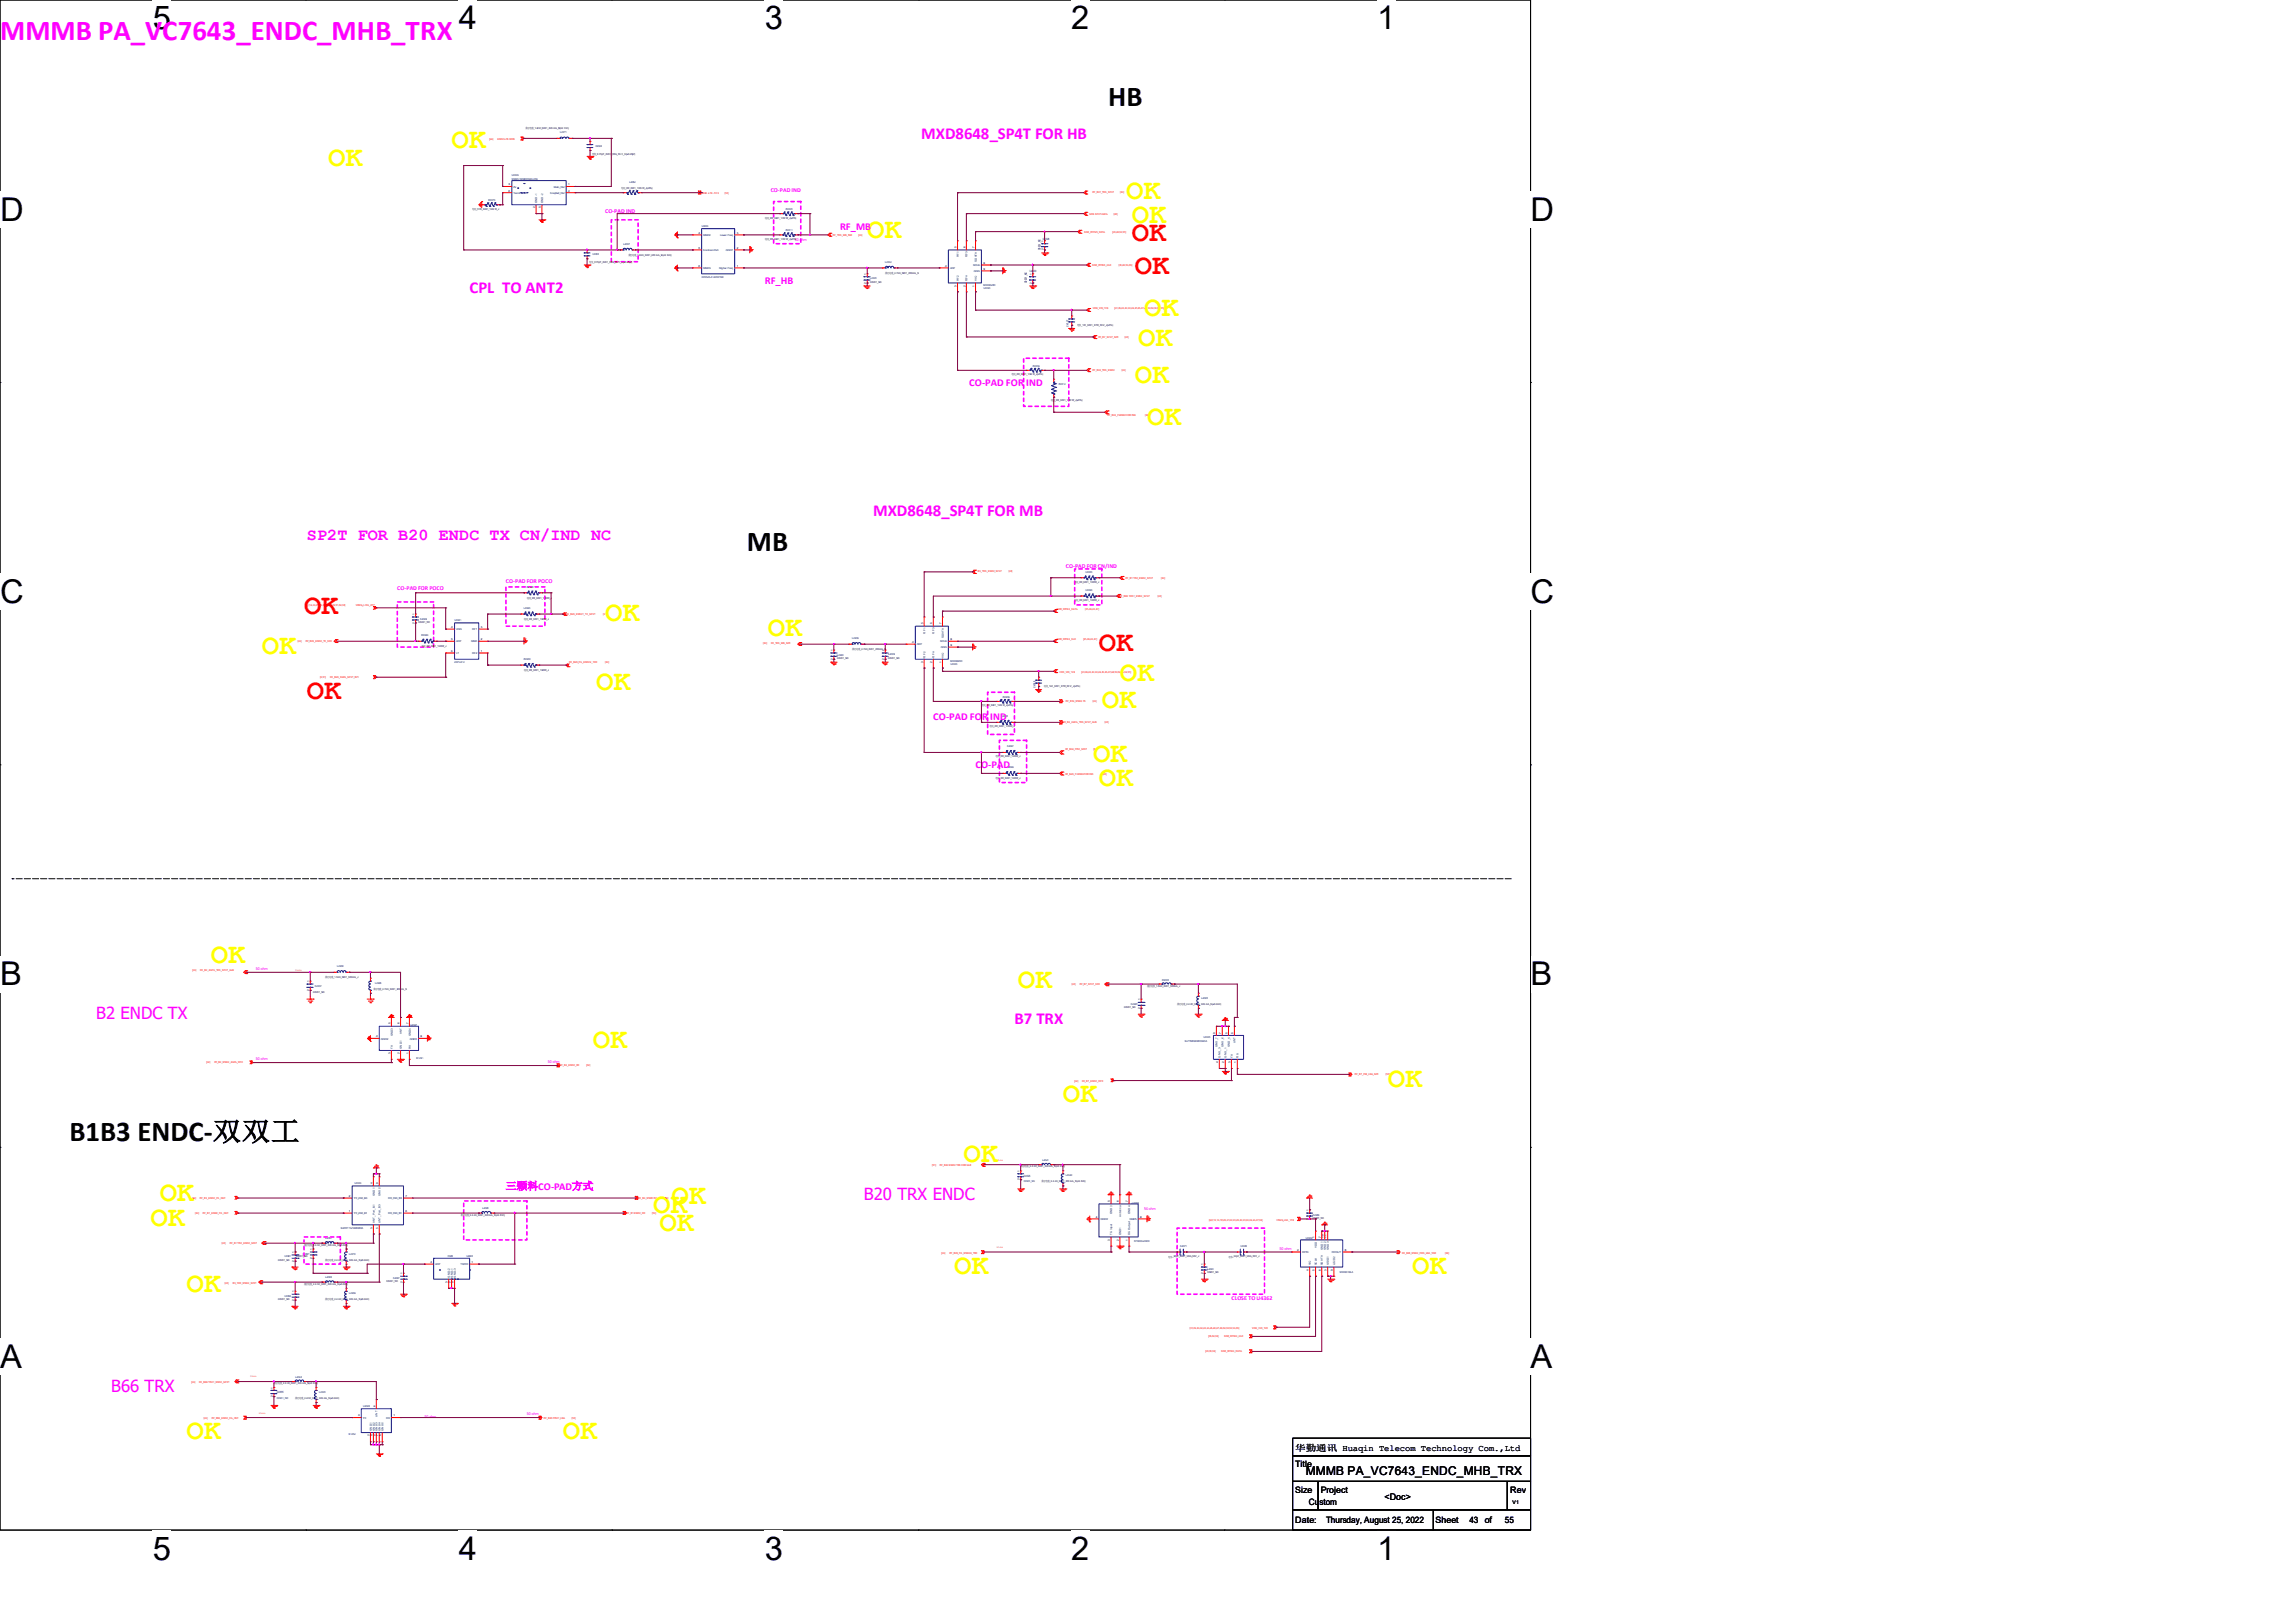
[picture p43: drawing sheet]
<svg xmlns="http://www.w3.org/2000/svg" width="297mm" height="210mm" viewBox="0 0 297 210" stroke-linecap="round" stroke-linejoin="round" font-family="sans-serif">
<defs><g id="words">
<g font-size="4.2">
<text x="19.8" y="3.8">5</text>
<text x="59.4" y="3.8">4</text>
<text x="98.9" y="3.8">3</text>
<text x="138.6" y="3.8">2</text>
<text x="178.1" y="3.8">1</text>
<text x="0" y="28.5">D</text>
<text x="198" y="28.5">D</text>
<text x="0" y="78">C</text>
<text x="198" y="78">C</text>
<text x="0" y="127.5">B</text>
<text x="198" y="127.5">B</text>
<text x="0" y="177">A</text>
<text x="198" y="177">A</text>
<text x="19.8" y="201.8">5</text>
<text x="59.4" y="201.8">4</text>
<text x="98.9" y="201.8">3</text>
<text x="138.6" y="201.8">2</text>
<text x="178.1" y="201.8">1</text>
</g>
<text font-size="3.7" fill="#f0f" x="0" y="5.1">MMMB PA_VC7643_ENDC_MHB_TRX</text>
<g font-size="3.7">
<text x="143.3" y="13.7">HB</text>
<text x="96.6" y="71.3">MB</text>
<text x="9" y="147.7">B1B3 ENDC-双双工</text>
</g>
<g font-size="3.7" fill="#ff0">
<text x="42.5" y="21.5">OK</text>
<text x="58.4" y="19.1">OK</text>
<text x="145.7" y="25.8">OK</text>
<text x="146.4" y="28.9">OK</text>
<text x="112.2" y="30.8">OK</text>
<text x="148" y="40.9">OK</text>
<text x="147.2" y="44.8">OK</text>
<text x="146.8" y="49.5">OK</text>
<text x="148.4" y="55">OK</text>
<text x="78.3" y="80.3">OK</text>
<text x="99.3" y="82.3">OK</text>
<text x="33.9" y="84.6">OK</text>
<text x="77.1" y="89.2">OK</text>
<text x="144.9" y="88.1">OK</text>
<text x="142.5" y="91.6">OK</text>
<text x="141.4" y="98.6">OK</text>
<text x="142.2" y="101.7">OK</text>
<text x="27.3" y="124.7">OK</text>
<text x="131.7" y="127.8">OK</text>
<text x="76.7" y="135.6">OK</text>
<text x="137.5" y="142.6">OK</text>
<text x="179.5" y="140.7">OK</text>
<text x="20.7" y="155.4">OK</text>
<text x="86.9" y="155.8">OK</text>
<text x="124.6" y="150.4">OK</text>
<text x="19.5" y="158.6">OK</text>
<text x="84.5" y="157">OK</text>
<text x="85.3" y="159.3">OK</text>
<text x="24.1" y="167.1">OK</text>
<text x="123.4" y="164.8">OK</text>
<text x="182.7" y="164.8">OK</text>
<text x="24.1" y="186.2">OK</text>
<text x="72.8" y="186.2">OK</text>
</g>
<g font-size="3.7" fill="#f00">
<text x="146.4" y="31.2">OK</text>
<text x="146.8" y="35.5">OK</text>
<text x="39.3" y="79.5">OK</text>
<text x="142.2" y="84.2">OK</text>
<text x="39.7" y="90.4">OK</text>
</g>
<g font-size="2.2" fill="#f0f">
<text x="119.2" y="18">MXD8648_SP4T FOR HB</text>
<text x="60.7" y="37.9">CPL TO ANT2</text>
<text x="39.7" y="69.9">SP2T FOR B20 ENDC TX CN/IND NC</text>
<text x="112.9" y="66.7">MXD8648_SP4T FOR MB</text>
<text x="12.4" y="131.9">B2 ENDC TX</text>
<text x="131.2" y="132.5">B7 TRX</text>
<text x="111.8" y="155.2">B20 TRX ENDC</text>
<text x="14.4" y="180.1">B66 TRX</text>
</g>
<text font-size="1.6" x="168.9" y="190.8">MMMB PA_VC7643_ENDC_MHB_TRX</text>
<g font-size="1.4" fill="#f0f">
<text x="108.7" y="29.7">RF_MB</text>
<text x="98.9" y="36.7">RF_HB</text>
<text x="125.4" y="50">CO-PAD FOR IND</text>
<text x="120.7" y="93.2">CO-PAD FOR IND</text>
<text x="126.2" y="99.4">CO-PAD</text>
<text x="65.4" y="153.9">三颗料CO-PAD方式</text>
</g>
<text font-size="1.2" x="179.1" y="194.1">&lt;Doc&gt;</text>
<g font-size="1.1">
<text x="167.6" y="189.8">Title</text>
<text x="167.6" y="187.7">华勤通讯 Huaqin Telecom Technology Com.,Ltd</text>
<text x="167.6" y="193.2">Size</text>
<text x="167.6" y="197.1">Date:</text>
<text x="169.3" y="194.8">Custom</text>
<text x="170.9" y="193.2">Project</text>
<text x="171.5" y="197.1">Thursday, August 25, 2022</text>
<text x="185.7" y="197.1">Sheet</text>
<text x="190.1" y="197.1">43</text>
<text x="192.1" y="197.1">of</text>
<text x="194.7" y="197.1">55</text>
<text x="195.4" y="193.2">Rev</text>
</g>
<g font-size=".8" fill="#f0f">
<text x="78.3" y="27.6">CO-PAD IND</text>
<text x="99.7" y="24.8">CO-PAD IND</text>
<text x="51.4" y="76.3">CO-PAD FOR POCO</text>
<text x="65.4" y="75.5">CO-PAD FOR POCO</text>
<text x="137.9" y="73.5">CO-PAD FOR CN/IND</text>
<text x="159.3" y="168.2">CLOSE TO U4362</text>
</g>
<text font-size=".7" x="195.7" y="194.7">V1</text>
<g font-size=".5" fill="#f0f">
<text x="102.8" y="31.2">50 ohm</text>
<text x="33.1" y="125.5">50 ohm</text>
<text x="33.1" y="137.2">50 ohm</text>
<text x="70.9" y="137.5">50 ohm</text>
<text x="148" y="156.6">50 ohm</text>
<text x="165.5" y="161.7">50 ohm</text>
<text x="54.9" y="183.5">50 ohm</text>
<text x="68.2" y="183.1">50 ohm</text>
</g>
<g font-size=".4" fill="#000080">
<text x="133.2" y="35.2">C4329</text>
<text x="134.9" y="31.1">C4328</text>
<text x="132.4" y="152.3">C4325</text>
<text x="35.8" y="180.3">C4355</text>
</g>
<g font-size=".4">
<text x="134.6" y="32.4" transform="rotate(-90 134.6 32.4)">C0201_NC</text>
<text x="132.8" y="36.7" transform="rotate(-90 132.8 36.7)">C0201_NC</text>
</g>
<g font-size=".3">
<text x="68" y="16.7">叠层电感_1.8nH_0201_420 mA_B(±0.1nH)</text>
<text x="76.6" y="20">电容_0.75pF_0201_C0G_50 V_C(±0.25pf)</text>
<text x="61.1" y="27.2">电阻_51R_0201_1/20 W_J</text>
<text x="65.8" y="24">3</text>
<text x="65.8" y="24.8">6</text>
<text x="69.2" y="27" transform="rotate(-90 69.2 27)">2</text>
<text x="70" y="27" transform="rotate(-90 70 27)">5</text>
<text x="73.5" y="24">1</text>
<text x="73.5" y="24.8">4</text>
<text x="80.3" y="24.5">电阻_0R_0201_1/20 W_J(±5%)</text>
<text x="98.9" y="28.3">电阻_0R_0201_1/20 W_J(±5%)</text>
<text x="76.2" y="34">电容_0.75pF_0201_C0G_50 V_C(±0.25pf)</text>
<text x="81.3" y="33.1">叠层电感_1.8nH_0201_420 mA_B(±0.1nH)</text>
<text x="90.3" y="30.3">4</text>
<text x="90.3" y="34.5">6</text>
<text x="90.3" y="32.2">5</text>
<text x="95.3" y="30.3">3</text>
<text x="95.3" y="32.2">2</text>
<text x="95.3" y="34.5">1</text>
<text x="98.9" y="31">电阻_0R_0201_1/20 W_J(±5%)</text>
<text x="112" y="35.6" transform="rotate(-90 112 35.6)">1</text>
<text x="114.5" y="35.4">叠层电感_2.7nH_0201_350mA_S</text>
<text x="122.3" y="34.5">4</text>
<text x="123.7" y="32.1" transform="rotate(-90 123.7 32.1)">5</text>
<text x="124.9" y="32.1" transform="rotate(-90 124.9 32.1)">6</text>
<text x="126.1" y="32.1" transform="rotate(-90 126.1 32.1)">7</text>
<text x="127.2" y="34.2">8</text>
<text x="127.2" y="34.9">9</text>
<text x="133.5" y="35.6" transform="rotate(-90 133.5 35.6)">1</text>
<text x="135" y="32.4" transform="rotate(-90 135 32.4)">2</text>
<text x="135" y="31.3" transform="rotate(-90 135 31.3)">1</text>
<text x="112" y="36.7" transform="rotate(-90 112 36.7)">2</text>
<text x="112.6" y="36.6">C0201_NC</text>
<text x="123.7" y="37.1" transform="rotate(-90 123.7 37.1)">3</text>
<text x="124.9" y="37.1" transform="rotate(-90 124.9 37.1)">2</text>
<text x="126.1" y="37.1" transform="rotate(-90 126.1 37.1)">1</text>
<text x="133.5" y="36.7" transform="rotate(-90 133.5 36.7)">2</text>
<text x="139.3" y="42.2">电容_1nF_0201_X7R_50 V_J(±5%)</text>
<text x="130.9" y="48.6">电阻_0R_0201_1/20 W_J(±5%)</text>
<text x="135.9" y="51.9">电阻_0R_0201_1/20 W_J(±5%)</text>
<text x="68.2" y="77.5">电阻_0R_0201_1/20W_J</text>
<text x="138.9" y="77.8">电阻_0R_0201_1/20W_J</text>
<text x="138.9" y="75.4">电阻_0R_0201_1/20W_J</text>
<text x="53.6" y="80.7" transform="rotate(-90 53.6 80.7)">2</text>
<text x="53.6" y="79.6" transform="rotate(-90 53.6 79.6)">1</text>
<text x="54.2" y="80.6">C0201_NC</text>
<text x="54.5" y="83.7">电阻_0R_0201_1/20W_J</text>
<text x="58.4" y="82.8">5</text>
<text x="58.4" y="81.3">4</text>
<text x="62.2" y="82.8">2</text>
<text x="62.2" y="81.3">3</text>
<text x="67.8" y="80.2">电阻_0R_0201_1/20W_J</text>
<text x="118" y="83.2">4</text>
<text x="119.4" y="80.8" transform="rotate(-90 119.4 80.8)">5</text>
<text x="120.6" y="80.8" transform="rotate(-90 120.6 80.8)">6</text>
<text x="121.8" y="80.8" transform="rotate(-90 121.8 80.8)">7</text>
<text x="122.9" y="82.8">8</text>
<text x="122.9" y="83.6">9</text>
<text x="58.4" y="84.4">6</text>
<text x="62.2" y="84.4">1</text>
<text x="67.8" y="86.8">电阻_0R_0201_1/20W_J</text>
<text x="107.7" y="85.4" transform="rotate(-90 107.7 85.4)">2</text>
<text x="107.7" y="84.2" transform="rotate(-90 107.7 84.2)">1</text>
<text x="108.3" y="85.3">C0201_NC</text>
<text x="110.2" y="84.1">叠层电感_2.7nH_0201_350mA_S</text>
<text x="114.4" y="85.4" transform="rotate(-90 114.4 85.4)">2</text>
<text x="114.4" y="84.2" transform="rotate(-90 114.4 84.2)">1</text>
<text x="114.9" y="85.3">C0201_NC</text>
<text x="119.4" y="85.8" transform="rotate(-90 119.4 85.8)">3</text>
<text x="120.6" y="85.8" transform="rotate(-90 120.6 85.8)">2</text>
<text x="121.8" y="85.8" transform="rotate(-90 121.8 85.8)">1</text>
<text x="135" y="88.9">电容_1nF_0201_X7R_50 V_J(±5%)</text>
<text x="127" y="91.4">电阻_0R_0201_1/20 W_J(±5%)</text>
<text x="128" y="94.1">电阻_0R_0201_1/20W_J</text>
<text x="128.8" y="98">电阻</text>
<text x="128.8" y="100.8">电阻</text>
<text x="129.3" y="98">_0R_0201_1/20W_J</text>
<text x="129.3" y="100.7">_0R_0201_1/20W_J</text>
<text x="40" y="128.2" transform="rotate(-90 40 128.2)">2</text>
<text x="40" y="127.1" transform="rotate(-90 40 127.1)">1</text>
<text x="40.5" y="128.5">C0201_NC</text>
<text x="42.1" y="126.5">叠层电感_1.5nH_0201_500mA_J</text>
<text x="48.3" y="128.1">叠层电感_2.7nH_0201_350mA_S</text>
<text x="145.4" y="130.4">C0201_NC</text>
<text x="147.5" y="130.6" transform="rotate(-90 147.5 130.6)">2</text>
<text x="147.5" y="129.5" transform="rotate(-90 147.5 129.5)">1</text>
<text x="148.4" y="127.7">叠层电感_1.5nH_0201_500mA_J</text>
<text x="152.3" y="130">叠层电感_2.4 nH_0201_330 mA_S(±0.3nH)</text>
<text x="48.6" y="134.2">4</text>
<text x="50.5" y="136.4" transform="rotate(-90 50.5 136.4)">3</text>
<text x="50.5" y="132.6" transform="rotate(-90 50.5 132.6)">5</text>
<text x="51.7" y="136.4" transform="rotate(-90 51.7 136.4)">2</text>
<text x="51.7" y="132.6" transform="rotate(-90 51.7 132.6)">6</text>
<text x="52.8" y="136.4" transform="rotate(-90 52.8 136.4)">1</text>
<text x="52.8" y="132.6" transform="rotate(-90 52.8 132.6)">7</text>
<text x="54.4" y="134.2">8</text>
<text x="157.2" y="133.7" transform="rotate(-90 157.2 133.7)">8</text>
<text x="157.6" y="137.5" transform="rotate(-90 157.6 137.5)">4</text>
<text x="158" y="133.7" transform="rotate(-90 158 133.7)">7</text>
<text x="158.4" y="137.5" transform="rotate(-90 158.4 137.5)">2</text>
<text x="158.8" y="133.7" transform="rotate(-90 158.8 133.7)">5</text>
<text x="159.2" y="137.5" transform="rotate(-90 159.2 137.5)">3</text>
<text x="159.5" y="133.7" transform="rotate(-90 159.5 133.7)">6</text>
<text x="159.9" y="137.5" transform="rotate(-90 159.9 137.5)">1</text>
<text x="45.1" y="154.9">2</text>
<text x="48.2" y="153.2" transform="rotate(-90 48.2 153.2)">4</text>
<text x="48.9" y="153.2" transform="rotate(-90 48.9 153.2)">8</text>
<text x="52.5" y="154.9">7</text>
<text x="131.9" y="152.7" transform="rotate(-90 131.9 152.7)">2</text>
<text x="131.9" y="151.6" transform="rotate(-90 131.9 151.6)">1</text>
<text x="132" y="151">叠层电感_2.4 nH_0201_330 mA_S(±0.3nH)</text>
<text x="134.7" y="153">叠层电感_2.4 nH_0201_330 mA_S(±0.3nH)</text>
<text x="143.6" y="155.5" transform="rotate(-90 143.6 155.5)">5</text>
<text x="144.7" y="155.5" transform="rotate(-90 144.7 155.5)">6</text>
<text x="145.9" y="155.5" transform="rotate(-90 145.9 155.5)">7</text>
<text x="39.3" y="161.2">叠层电感_2.4 nH_0201_330 mA_S(±0.3nH)</text>
<text x="40.4" y="161.8" transform="rotate(-90 40.4 161.8)">1</text>
<text x="45.1" y="156.8">1</text>
<text x="48.2" y="159" transform="rotate(-90 48.2 159)">3</text>
<text x="48.9" y="159" transform="rotate(-90 48.9 159)">5</text>
<text x="52.5" y="156.8">6</text>
<text x="59.6" y="157.3">叠层电感_2.4 nH_0201_330 mA_S(±0.3nH)</text>
<text x="141.7" y="157.6">4</text>
<text x="143.6" y="160.5" transform="rotate(-90 143.6 160.5)">3</text>
<text x="144.7" y="160.5" transform="rotate(-90 144.7 160.5)">2</text>
<text x="145.9" y="160.5" transform="rotate(-90 145.9 160.5)">1</text>
<text x="147.5" y="157.6">8</text>
<text x="167.8" y="161.9">2</text>
<text x="169.3" y="157.8" transform="rotate(-90 169.3 157.8)">2</text>
<text x="169.3" y="156.7" transform="rotate(-90 169.3 156.7)">1</text>
<text x="169.8" y="157.7">C0201_NC</text>
<text x="170" y="160.2" transform="rotate(-90 170 160.2)">1</text>
<text x="170.8" y="160.2" transform="rotate(-90 170.8 160.2)">7</text>
<text x="171.2" y="160.2" transform="rotate(-90 171.2 160.2)">10</text>
<text x="171.6" y="160.2" transform="rotate(-90 171.6 160.2)">11</text>
<text x="174" y="161.9">8</text>
<text x="36" y="163.1">C0201_NC</text>
<text x="38.1" y="167.2" transform="rotate(-90 38.1 167.2)">1</text>
<text x="38.1" y="163.3" transform="rotate(-90 38.1 163.3)">2</text>
<text x="38.1" y="162.1" transform="rotate(-90 38.1 162.1)">1</text>
<text x="38.3" y="162.7">C0201_NC</text>
<text x="39.3" y="166.2">叠层电感_2.4 nH_0201_330 mA_S(±0.3nH)</text>
<text x="40.4" y="162.9" transform="rotate(-90 40.4 162.9)">2</text>
<text x="42.1" y="163.2">叠层电感_2.4 nH_0201_330 mA_S(±0.3nH)</text>
<text x="50" y="165.9">C0201_NC</text>
<text x="52.1" y="166" transform="rotate(-90 52.1 166)">2</text>
<text x="52.1" y="164.9" transform="rotate(-90 52.1 164.9)">1</text>
<text x="55.7" y="163.4">4</text>
<text x="57.9" y="166" transform="rotate(-90 57.9 166)">3</text>
<text x="58.3" y="166" transform="rotate(-90 58.3 166)">2</text>
<text x="58.7" y="166" transform="rotate(-90 58.7 166)">5</text>
<text x="61" y="163.4">1</text>
<text x="151.1" y="162.7">电容_22pF_0201_C0G_50V_J</text>
<text x="155.7" y="164.8" transform="rotate(-90 155.7 164.8)">2</text>
<text x="155.7" y="163.7" transform="rotate(-90 155.7 163.7)">1</text>
<text x="156.2" y="164.7">C0201_NC</text>
<text x="158.9" y="162.7">电容_22pF_0201_C0G_50V_J</text>
<text x="169.3" y="164.4" transform="rotate(-90 169.3 164.4)">4</text>
<text x="170" y="164.4" transform="rotate(-90 170 164.4)">5</text>
<text x="170.8" y="164.4" transform="rotate(-90 170.8 164.4)">6</text>
<text x="171.6" y="164.4" transform="rotate(-90 171.6 164.4)">3</text>
<text x="172.4" y="164.4" transform="rotate(-90 172.4 164.4)">9</text>
<text x="36" y="168.2">C0201_NC</text>
<text x="38.1" y="168.3" transform="rotate(-90 38.1 168.3)">2</text>
<text x="42.1" y="168.2">叠层电感_2.4 nH_0201_330 mA_S(±0.3nH)</text>
<text x="35.3" y="179.7" transform="rotate(-90 35.3 179.7)">1</text>
<text x="35.4" y="179.1">叠层电感_2.4 nH_0201_330 mA_S(±0.3nH)</text>
<text x="35.3" y="180.8" transform="rotate(-90 35.3 180.8)">2</text>
<text x="38.2" y="181.1">叠层电感_2.4 nH_0201_330 mA_S(±0.3nH)</text>
<text x="46.3" y="183.3">3</text>
<text x="47.8" y="185.9" transform="rotate(-90 47.8 185.9)">2</text>
<text x="48.2" y="185.9" transform="rotate(-90 48.2 185.9)">4</text>
<text x="48.6" y="185.9" transform="rotate(-90 48.6 185.9)">5</text>
<text x="48.6" y="182" transform="rotate(-90 48.6 182)">6</text>
<text x="48.9" y="185.9" transform="rotate(-90 48.9 185.9)">7</text>
<text x="49.3" y="185.9" transform="rotate(-90 49.3 185.9)">8</text>
<text x="50.9" y="183.3">1</text>
</g>
<g font-size=".3" fill="#000080">
<text x="72.5" y="17.3">L4371</text>
<text x="66.2" y="22.8">U4329</text>
<text x="66.2" y="23.2">MGMC18H0823G24-C59</text>
<text x="77" y="19">C4384</text>
<text x="81.4" y="23.7">L4364</text>
<text x="63.2" y="26">R4370</text>
<text x="90.8" y="29.3">U4304</text>
<text x="101.7" y="29.9">R4311</text>
<text x="101.7" y="27.2">R4325</text>
<text x="76.6" y="33.1">C4303</text>
<text x="80.7" y="31.7">L4307</text>
<text x="114.5" y="34">L4344</text>
<text x="90.8" y="36">DP2520-A1425KTM2</text>
<text x="112.6" y="36.1">L4345</text>
<text x="127.2" y="37.4">U4330</text>
<text x="127.2" y="37">MXD8645H</text>
<text x="133.6" y="47.5">R4338</text>
<text x="138.2" y="42.3" transform="rotate(-90 138.2 42.3)">C4327</text>
<text x="137" y="49.8">R4312</text>
<text x="68.2" y="76.1">R4383</text>
<text x="140.4" y="76.5">C4396</text>
<text x="140.4" y="74.1">C4350</text>
<text x="54.4" y="80.2">C4399</text>
<text x="54.5" y="82.3">R4384</text>
<text x="58.8" y="80.4">U4361</text>
<text x="67.8" y="78.8">L4363</text>
<text x="110.2" y="82.7">L4308</text>
<text x="58.8" y="85.8">AW13412</text>
<text x="67.8" y="85.4">R4360</text>
<text x="108.3" y="84.8">L4380</text>
<text x="114.9" y="84.8">L4309</text>
<text x="123" y="86.1">U4323</text>
<text x="123" y="85.6">MXD8645H</text>
<text x="133.9" y="89" transform="rotate(-90 133.9 89)">C4388</text>
<text x="129.5" y="92.8">C4315</text>
<text x="129.7" y="90.3">R4308</text>
<text x="130.3" y="96.7">C4347</text>
<text x="130.3" y="99.4">C4348</text>
<text x="43.6" y="125.2">L4366</text>
<text x="40.7" y="127.7">C4337</text>
<text x="48.5" y="127.3">L4306</text>
<text x="146.3" y="130">C4385</text>
<text x="150.3" y="126.9">R4305</text>
<text x="155.4" y="129.2">L4383</text>
<text x="53.1" y="132.7">U4327</text>
<text x="53.9" y="137">B1291</text>
<text x="153.3" y="134.8">SAYRZ2G53BC0E0A</text>
<text x="155.7" y="134.3">U4325</text>
<text x="45.9" y="153.2">U4324</text>
<text x="132.4" y="153">C0201_NC</text>
<text x="134.8" y="150.2">L4341</text>
<text x="137.9" y="152.2">L4342</text>
<text x="146.4" y="155.7">U4350</text>
<text x="42.1" y="160.3">L4367</text>
<text x="44.1" y="159">SAPRY1G74BB0B0A</text>
<text x="62.4" y="156.4">L4385</text>
<text x="146.7" y="160.7">SFX806AH602</text>
<text x="152.7" y="161.4">C4371</text>
<text x="160.5" y="161.4">C4326</text>
<text x="168.9" y="160.3">U4362</text>
<text x="169.8" y="157.3">C4389</text>
<text x="36.8" y="162.7">C4381</text>
<text x="36.8" y="167.8">C4398</text>
<text x="39.2" y="162.3">C4387</text>
<text x="42.1" y="165.4">L4368</text>
<text x="45.2" y="167.4">L4369</text>
<text x="45.2" y="162.3">L4370</text>
<text x="50.8" y="165.5">C4397</text>
<text x="57.9" y="162.7">FG26</text>
<text x="60.3" y="162.7">U4363</text>
<text x="156.2" y="164.3">L4343</text>
<text x="173.3" y="164.7">MXD8018LA</text>
<text x="38.2" y="178.3">L4324</text>
<text x="35.8" y="181">C0201_NC</text>
<text x="41.3" y="180.2">L4325</text>
<text x="45.1" y="185.7">B1254</text>
<text x="47" y="182.1">U4326</text>
</g>
<g font-size=".3" fill="#f00">
<text x="63.3" y="18.1">[44]</text>
<text x="64.4" y="18.1">ENDC-LTE MHB</text>
<text x="90.8" y="25.1">MHB -LTE -TX 0</text>
<text x="93.8" y="25.1">[55]</text>
<text x="140.9" y="27.8">SRS SP4T 4GPA</text>
<text x="141.3" y="25">RF_B41_TRX_SP4T</text>
<text x="144.1" y="27.8">[46]</text>
<text x="144.9" y="25">[42]</text>
<text x="107.8" y="30.5">RF_TRX_MB_50R</text>
<text x="111.1" y="30.5">[43]</text>
<text x="140.3" y="30.1">SDR_RFFE5_DATA</text>
<text x="141.3" y="34.4">SDR_RFFE5_CLK</text>
<text x="143.9" y="30.1">[35,46,53,55]</text>
<text x="144.7" y="34.4">[35,46,53,55]</text>
<text x="141.4" y="40">VDD_VIO_1V8</text>
<text x="144.2" y="40">[31,39,40,42,43,44,45,46,47,48,50,52,53,54,55]</text>
<text x="142.1" y="43.7">RF_B7_SP4T_50R</text>
<text x="145.5" y="43.7">[43]</text>
<text x="141.3" y="48">RF_B40_TRX_ENDC</text>
<text x="143.3" y="53.8">RF_B40_P-MIMO FOR IND</text>
<text x="145.1" y="48">[42]</text>
<text x="148.1" y="53.8">[43]</text>
<text x="126.5" y="74.1">B3_TRX_ENDC_SP4T</text>
<text x="130.5" y="74.1">[43]</text>
<text x="144.8" y="77.2">RF_B66 TRX1_ENDC_SP4T</text>
<text x="145.6" y="74.9">RF_B1 TRX_ENDC_SP4T</text>
<text x="149.8" y="77.2">[43]</text>
<text x="150.2" y="74.9">[43]</text>
<text x="38.5" y="83.1">[42]</text>
<text x="39.5" y="83.1">RF_B20_ENDC_TX_50R</text>
<text x="40" y="78.4">[14,23,31,34,39,41,46,49,51,52,53]</text>
<text x="46" y="78.4">VREG_L15A_2P7</text>
<text x="73.2" y="79.5">RF_B20_ENDC1_TX_SP2T</text>
<text x="78" y="79.5">[41]</text>
<text x="98.7" y="83.4">[43]</text>
<text x="99.7" y="83.4">RF_TRX_MB_50R</text>
<text x="136.7" y="78.9">SDR_RFFE3_DATA</text>
<text x="136.7" y="82.8">SDR_RFFE3_CLK</text>
<text x="140.1" y="82.8">[35,39,42,47]</text>
<text x="140.4" y="78.9">[35,39,42,47]</text>
<text x="41.4" y="87.7">[6,51]</text>
<text x="42.7" y="87.7">RF_B20_5GPA_SP2T_BPI</text>
<text x="73.6" y="85.8">RF_B20_PA_ENDC2_TRX</text>
<text x="78.3" y="85.8">[43]</text>
<text x="137.1" y="87.1">VDD_VIO_1V8</text>
<text x="139.9" y="87.1">[31,39,40,42,43,44,45,46,47,48,50,52,53,54,55]</text>
<text x="137.5" y="93.6">RF_B2_4GPA_TRX_SP4T_GLB</text>
<text x="137.9" y="90.8">RF_B39_ENDC TX</text>
<text x="141.4" y="90.8">[42]</text>
<text x="142.9" y="93.6">[43]</text>
<text x="137.8" y="97.1">RF_B32_PRX_SP4T</text>
<text x="137.8" y="100.2">RF_B40_P-MIMO FOR IND</text>
<text x="141.5" y="97.1">[51]</text>
<text x="142.7" y="100.2">[43]</text>
<text x="24.9" y="125.7">[43]</text>
<text x="25.9" y="125.7">RF_B2_4GPA_TRX_SP4T_GLB</text>
<text x="38.2" y="125.6">50ohm</text>
<text x="138.7" y="127.5">[43]</text>
<text x="139.7" y="127.5">RF_B7_SP4T_50R</text>
<text x="26.7" y="137.6">[42]</text>
<text x="27.7" y="137.6">RF_B2_ENDC_4GPA_DPX</text>
<text x="72.4" y="138">RF_B2_ENDC_RX</text>
<text x="75.9" y="138">[50]</text>
<text x="139" y="140">[42]</text>
<text x="140" y="140">RF_B7_ENDC_DPX</text>
<text x="175.3" y="139.1">RF_B7_PM_LNA_50R</text>
<text x="179.3" y="139.1">[50]</text>
<text x="24.9" y="155.2">[42]</text>
<text x="25.9" y="155.2">RF_B3_ENDC_PA_OUT</text>
<text x="82.6" y="155.1">RF_B3_ENDC RX</text>
<text x="85.9" y="155.1">[50]</text>
<text x="120.6" y="150.9">[51]</text>
<text x="121.6" y="150.9">RF_B20 ENDC TRX FOR GLB</text>
<text x="128.9" y="150.2">50ohm</text>
<text x="25.2" y="157.1">[42]</text>
<text x="26.2" y="157.1">RF_B1_ENDC_PA_OUT</text>
<text x="28.7" y="161">[43]</text>
<text x="29.7" y="161">RF_B1 TRX_ENDC_SP4T</text>
<text x="81" y="157">RF_B1 ENDC_RX</text>
<text x="84.4" y="157">[50]</text>
<text x="128.9" y="161.5">50ohm</text>
<text x="156.4" y="158">[6,8,12,14,18,20,21,22,23,26,30,31,33,34,44,47,54]</text>
<text x="165.1" y="158">VREG_L9A_1P8</text>
<text x="29.1" y="166.1">[43]</text>
<text x="30.1" y="166.1">B3_TRX_ENDC_SP4T</text>
<text x="121.8" y="162.2">[43]</text>
<text x="122.8" y="162.2">RF_B20_PA_ENDC2_TRX</text>
<text x="181.4" y="162.2">RF_B20_ENDC_PRX_LNA_50R</text>
<text x="187" y="162.2">[38]</text>
<text x="153.9" y="172">[31,39,40,42,43,44,45,46,47,48,50,52,53,54,55]</text>
<text x="156.3" y="173">[35,50,54]</text>
<text x="158.3" y="173">SDR_RFFE0_CLK</text>
<text x="162" y="172">VDD_VIO_1V8</text>
<text x="24.8" y="178.9">[43]</text>
<text x="25.8" y="178.9">RF_B66 TRX1_ENDC_SP4T</text>
<text x="32.3" y="178.2">50ohm</text>
<text x="155.9" y="175">[35,50,54]</text>
<text x="158" y="175">SDR_RFFE0_DATA</text>
<text x="26.4" y="183.6">[42]</text>
<text x="27.4" y="183.6">RF_B66_ENDC_PA_OUT</text>
<text x="33.5" y="182.9">50ohm</text>
<text x="70.4" y="183.6">RF_B66 PRX1_LNA</text>
<text x="74" y="183.6">[50]</text>
</g>
<g font-size=".3" fill="#004080">
<text x="66.4" y="24.3">IN</text>
<text x="66.4" y="25.1">Termination</text>
<text x="69.5" y="26.3" transform="rotate(-90 69.5 26.3)">GND-1</text>
<text x="70.3" y="26.3" transform="rotate(-90 70.3 26.3)">GND-2</text>
<text x="71.2" y="25.1">Coupled_Out</text>
<text x="71.6" y="24.3">Main_Out</text>
<text x="91" y="30.6">GND2</text>
<text x="91" y="34.8">GND3</text>
<text x="91" y="32.5">Common Port</text>
<text x="93" y="34.8">Higher Freq</text>
<text x="93.2" y="30.6">Lower Freq</text>
<text x="93.9" y="32.5">GND1</text>
<text x="122.9" y="34.8">ANT</text>
<text x="124" y="33.3" transform="rotate(-90 124 33.3)">RF1</text>
<text x="125.2" y="33.3" transform="rotate(-90 125.2 33.3)">RF3</text>
<text x="125.9" y="34.5">SCLK</text>
<text x="126" y="35.2">GND</text>
<text x="126.4" y="33.9" transform="rotate(-90 126.4 33.9)">SDATA</text>
<text x="124" y="36.4" transform="rotate(-90 124 36.4)">RF2</text>
<text x="125.2" y="36.4" transform="rotate(-90 125.2 36.4)">RF4</text>
<text x="126.4" y="36.4" transform="rotate(-90 126.4 36.4)">VIO</text>
<text x="59" y="83.1">ANT</text>
<text x="59" y="81.6">VDD</text>
<text x="61" y="83.1">GND</text>
<text x="61.1" y="81.6">RF1</text>
<text x="118.6" y="83.5">ANT</text>
<text x="119.7" y="82" transform="rotate(-90 119.7 82)">RF1</text>
<text x="120.9" y="82" transform="rotate(-90 120.9 82)">RF3</text>
<text x="121.6" y="83.1">SCLK</text>
<text x="121.7" y="83.9">GND</text>
<text x="122.1" y="82.6" transform="rotate(-90 122.1 82.6)">SDATA</text>
<text x="59" y="84.7">V1</text>
<text x="61.1" y="84.7">RF2</text>
<text x="119.7" y="85.1" transform="rotate(-90 119.7 85.1)">RF2</text>
<text x="120.9" y="85.1" transform="rotate(-90 120.9 85.1)">RF4</text>
<text x="122.1" y="85.1" transform="rotate(-90 122.1 85.1)">VIO</text>
<text x="49.3" y="134.5">GND2</text>
<text x="50.8" y="135.7" transform="rotate(-90 50.8 135.7)">TX</text>
<text x="50.8" y="134.1" transform="rotate(-90 50.8 134.1)">GND3</text>
<text x="52" y="135.7" transform="rotate(-90 52 135.7)">GND1</text>
<text x="52" y="133.8" transform="rotate(-90 52 133.8)">ANT</text>
<text x="53" y="134.5">GND5</text>
<text x="53.1" y="135.7" transform="rotate(-90 53.1 135.7)">RX</text>
<text x="53.1" y="134.1" transform="rotate(-90 53.1 134.1)">GND4</text>
<text x="157.5" y="135.5" transform="rotate(-90 157.5 135.5)">GND_7</text>
<text x="157.9" y="136.9" transform="rotate(-90 157.9 136.9)">GND_3</text>
<text x="158.3" y="135.5" transform="rotate(-90 158.3 135.5)">GND_6</text>
<text x="158.7" y="136.9" transform="rotate(-90 158.7 136.9)">GND_1</text>
<text x="159.1" y="135.5" transform="rotate(-90 159.1 135.5)">GND_4</text>
<text x="159.5" y="136.9" transform="rotate(-90 159.5 136.9)">TX</text>
<text x="159.8" y="135" transform="rotate(-90 159.8 135)">ANT</text>
<text x="160.2" y="136.9" transform="rotate(-90 160.2 136.9)">RX</text>
<text x="45.8" y="155.2">TX_Port_B3</text>
<text x="48.5" y="154.8" transform="rotate(-90 48.5 154.8)">GND1</text>
<text x="49.2" y="154.8" transform="rotate(-90 49.2 154.8)">GND2</text>
<text x="50.2" y="155.2">RX_Port_B3</text>
<text x="45.8" y="157.1">TX_Port_B1</text>
<text x="48.5" y="158.3" transform="rotate(-90 48.5 158.3)">ANT_Port_B1</text>
<text x="49.2" y="158.3" transform="rotate(-90 49.2 158.3)">ANT_Port_B3</text>
<text x="50.2" y="157.1">RX_Port_B1</text>
<text x="142.4" y="157.9">GND2</text>
<text x="143.9" y="159.9" transform="rotate(-90 143.9 159.9)">TX Input</text>
<text x="143.9" y="157.1" transform="rotate(-90 143.9 157.1)">GND3</text>
<text x="145" y="159.9" transform="rotate(-90 145 159.9)">GND1</text>
<text x="145" y="157.4" transform="rotate(-90 145 157.4)">Antenna</text>
<text x="146.1" y="157.9">GND5</text>
<text x="146.2" y="159.9" transform="rotate(-90 146.2 159.9)">RX Output</text>
<text x="146.2" y="157.1" transform="rotate(-90 146.2 157.1)">GND4</text>
<text x="170.3" y="161.5" transform="rotate(-90 170.3 161.5)">VDD</text>
<text x="171.1" y="161.8" transform="rotate(-90 171.1 161.8)">GND1</text>
<text x="171.5" y="161.8" transform="rotate(-90 171.5 161.8)">GND2</text>
<text x="171.9" y="161.8" transform="rotate(-90 171.9 161.8)">GND3</text>
<text x="56.3" y="163.7">ANT</text>
<text x="58.2" y="165.3" transform="rotate(-90 58.2 165.3)">GND-2</text>
<text x="58.6" y="165.3" transform="rotate(-90 58.6 165.3)">GND-1</text>
<text x="59" y="165.3" transform="rotate(-90 59 165.3)">GND-3</text>
<text x="59.6" y="163.7">TX/RX</text>
<text x="168.5" y="162.2">RFIN</text>
<text x="169.6" y="163.8" transform="rotate(-90 169.6 163.8)">VIO</text>
<text x="170.3" y="163.8" transform="rotate(-90 170.3 163.8)">SCLK</text>
<text x="171.1" y="163.8" transform="rotate(-90 171.1 163.8)">SDATA</text>
<text x="171.9" y="163.8" transform="rotate(-90 171.9 163.8)">USID1</text>
<text x="172.3" y="162.2">RFOUT</text>
<text x="172.7" y="163.8" transform="rotate(-90 172.7 163.8)">USID2</text>
<text x="47" y="183.6">TX</text>
<text x="48.1" y="185.2" transform="rotate(-90 48.1 185.2)">GND1</text>
<text x="48.5" y="185.2" transform="rotate(-90 48.5 185.2)">GND2</text>
<text x="48.8" y="185.2" transform="rotate(-90 48.8 185.2)">GND3</text>
<text x="48.8" y="183.3" transform="rotate(-90 48.8 183.3)">ANT</text>
<text x="49.2" y="185.2" transform="rotate(-90 49.2 185.2)">GND4</text>
<text x="49.6" y="185.2" transform="rotate(-90 49.6 185.2)">GND5</text>
<text x="50" y="183.6">RX</text>
</g>
</g></defs>
<path d="M0 0h198v198h-198z" fill="none" stroke="#000" stroke-width=".13"/>
<g fill="#fff">
<path d="M19.8 0h2.3v4.7h-2.3z"/>
<path d="M19.8 198h2.3v4.7h-2.3z"/>
</g>
<path d="M39.6 0h.1M39.6 198h.1" fill="none" stroke="#000" stroke-width=".13"/>
<g fill="#fff">
<path d="M59.4 0h2.3v4.7h-2.3z"/>
<path d="M59.4 198h2.3v4.7h-2.3z"/>
</g>
<path d="M79.2 0h.1M79.2 198h.1" fill="none" stroke="#000" stroke-width=".13"/>
<g fill="#fff">
<path d="M98.9 0h2.4v4.7h-2.4z"/>
<path d="M98.9 198h2.4v4.7h-2.4z"/>
</g>
<path d="M118.8 0h.1M118.8 198h.1" fill="none" stroke="#000" stroke-width=".13"/>
<g fill="#fff">
<path d="M138.6 0h2.3v4.7h-2.3z"/>
<path d="M138.6 198h2.3v4.7h-2.3z"/>
</g>
<path d="M158.4 0h.1M158.4 198h.1" fill="none" stroke="#000" stroke-width=".13"/>
<g fill="#fff">
<path d="M178.1 0h2.4v4.7h-2.4z"/>
<path d="M178.1 198h2.4v4.7h-2.4z"/>
<path d="M0 24.7h3v4.8h-3z"/>
<path d="M198 24.7h3v4.8h-3z"/>
<path d="M0 74.2h3v4.8h-3z"/>
<path d="M198 74.2h3v4.8h-3z"/>
</g>
<path d="M0 49.5h.1M198 49.5h.1" fill="none" stroke="#000" stroke-width=".13"/>
<g fill="#fff">
<path d="M0 123.7h2.8v4.7h-2.8z"/>
<path d="M198 123.7h2.8v4.7h-2.8z"/>
</g>
<path d="M0 99h.1M198 99h.1" fill="none" stroke="#000" stroke-width=".13"/>
<g fill="#fff">
<path d="M0 173.2h2.8v4.7h-2.8z"/>
<path d="M197.9 173.2h2.9v4.7h-2.9z"/>
</g>
<path d="M0 148.5h.1M198 148.5h.1M167.2 191.7h3.3v3.7h-3.3zM167.2 188.4h30.8v3.3h-30.8zM167.2 186.1h30.8v2.3h-30.8zM167.2 195.4h18.2v2.6h-18.2zM170.5 191.7h24.5v3.7h-24.5zM185.4 195.4h12.6v2.6h-12.6zM195 191.7h3v3.7h-3z" fill="none" stroke="#000" stroke-width=".13"/>
<path d="M1.6 113.7h.1M195.5 113.7h-193.9" fill="none" stroke="#000" stroke-width=".13" stroke-dasharray=".8 .3"/>
<path d="M79.1 28.4h3.4v5.5h-3.4zM100.1 26.1h3.5v5.4h-3.5zM132.4 46.4h5.9v6.2h-5.9zM51.4 77.9h4.7v5.8h-4.7zM65.4 75.9h5.1v5.1h-5.1zM139 73.6h3.5v4.7h-3.5zM127.8 89.6h3.4v5.4h-3.4zM129.3 95.8h3.5v5.5h-3.5zM60 155.4h8.2v5h-8.2zM152.3 158.9h11.3v8.6h-11.3zM39.3 160.1h4.7v3.5h-4.7z" fill="none" stroke="#f0f" stroke-width=".21" stroke-dasharray=".4 .4"/>
<g fill="none" stroke="#f00" stroke-width=".13">
<path d="M67.4 17.7h.1M67.4 18.1h.1M67.4 17.7l.2 .2-.2 .2M67.6 18.1h.1M67.6 17.7h.1M67.6 17.7l.2 .2-.2 .2M72.1 17.9h.1M72.1 17.9h.3M73.6 17.9h.4M74 17.9h.1M76.3 18.3h.1M76.3 19.5h.1"/>
<path d="M76.3 18.3v.4M76.3 19.1v.4M62 26.5h.1M62.1 26.6h.1M62.1 26.3v.3M62.2 26.2h.1M62.2 26.2v.6M62.3 26.1h.1M62.3 26.5h.1M62.3 26.1v.8M62.3 26.5h.4M64.3 26.5h.3"/>
<path d="M64.6 26.5h.1M65 24.9h1.2M65 24.1h1.2M65 24.1h.1M65 24.9h.1M69.3 27.6h.1M69.3 26.5v1.1M69.7 28.4h.8M69.8 28.5h.6M69.9 28.7h.4M69.9 28.7h.1M70.1 28.8h.1"/>
<path d="M70.1 27.6h.1M70.1 26.5v1.1M70.4 28.5h.1M70.5 28.4h.1M73.2 24.9h1.2M73.2 24.1h1.2M74.4 24.1h.1M74.4 24.9h.1M75.6 34.3h.7M75.7 34.4h.5M75.8 34.5h.3M75.8 34.5h.1"/>
<path d="M75.9 34.6h.1M75.9 32.3h.1M75.9 33.5h.1M75.9 20.2h.8M75.9 32.3v.4M75.9 33.1v.4M76 34.6h.1M76.1 20.4h.5M76.2 20.5h.3M76.2 20.5h.1M76.2 34.4h.1M76.3 20.6h.1"/>
<path d="M76.3 34.3h.1M76.4 20.6h.1M76.6 20.4h.1M76.7 20.2h.1M80.2 32.3h.1M80.2 32.3h.4M80.6 24.9h.1M80.6 24.9h.4M81.8 32.3h.4M82.2 32.3h.1M82.5 24.9h.5M83 24.9h.1"/>
<path d="M87.3 30.4h.1M87.3 34.7h.1M87.3 34.6v.1M87.4 30.2h.1M87.4 34.5h.1M87.4 30.2v.3M87.4 34.5v.3M87.5 30.6h.1M87.5 34.9h.1M87.5 30.1v.5M87.5 34.4v.5M87.6 30.8h.1"/>
<path d="M87.6 35.1h.1M87.6 30v.8M87.6 34.3v.8M89.6 30.4h.1M89.6 34.7h.1M89.6 32.3h.1M89.6 32.3h1.2M89.6 34.7h1.2M89.6 30.4h1.2M90.3 24.7h.1M90.3 25.1h.1M90.3 24.7l.3 .2-.3 .2"/>
<path d="M90.6 25.1h.1M90.6 24.7h.1M90.6 24.7l.2 .2-.2 .2M95 32.3h1.2M95 34.7h1.2M95 30.4h1.2M96.2 34.7h.1M96.2 30.4h.1M96.2 32.3h.1M97 31.9h.1M97 31.9v.8M97.1 32h.1"/>
<path d="M97.1 32v.6M97.2 32.5h.1M97.2 32.2v.3M97.3 32.3h.1M97.3 32.3v.1M100.9 30.4h.1M100.9 27.6h.1M100.9 30.4h.4M100.9 27.6h.4M102.8 30.4h.4M102.8 27.6h.4M103.2 30.4h.1"/>
<path d="M103.2 27.6h.1M107.3 30.2l-.2 .2 .2 .2M107.3 30.6h.1M107.3 30.2h.1M107.5 30.2h.1M107.5 30.6h.1M107.5 30.2l-.2 .2 .2 .2M111.8 37h.8M111.8 37h.1M111.9 37.1h.5M111.9 37.1h.1M112 37.3h.3"/>
<path d="M112.1 37.3h.1M112.2 35.4h.1M112.2 36.6h.1M112.2 35.4v.4M112.2 36.2v.4M112.3 37.3h.1M114.1 34.7h.1M114.1 34.7h.4M115.7 34.7h.4M116.1 34.7h.1M121.5 34.7h.1M121.5 34.7h1.2"/>
<path d="M123.9 37.8h.1M123.9 31.2h.1M123.9 31.2v1.1M123.9 36.6v1.2M125 37.8h.1M125 31.2h.1M125 31.2v1.1M125 36.6v1.2M126.2 37.8h.1M126.2 31.2h.1M126.2 31.2v1.1M126.2 36.6v1.2"/>
<path d="M127 34.3h1.1M127 35.1h1.1M128.1 34.3h.1M128.1 35.1h.1M129.7 34.7h.1M129.7 34.7v.7M129.8 34.8h.1M129.8 34.8v.5M129.9 35.2h.1M129.9 34.9v.3M130 35h.1M130 35v.1"/>
<path d="M133.2 37h.8M133.3 37.1h.6M133.4 37.3h.3M133.4 37.3h.1M133.6 37.3h.1M133.6 35.4h.1M133.6 36.6h.1M133.6 35.4v.4M133.6 36.2v.4M133.9 37.1h.1M134 37h.1M134.7 32.7h.9"/>
<path d="M134.9 32.9h.5M135 32.9h.3M135 32.9h.1M135.1 33.1h.1M135.1 31.2h.1M135.1 32.3h.1M135.1 31.2v.3M135.1 31.9v.4M135.2 33.1h.1M135.4 32.9h.1M135.6 32.7h.1M139.6 29.8l-.2 .2 .2 .2"/>
<path d="M139.6 30.2h.1M139.6 29.8h.1M139.8 29.8l-.2 .2 .2 .2M139.8 29.8h.1M139.8 30.2h.1M140.4 24.7l-.2 .2 .2 .2M140.4 27.5l-.2 .1 .2 .3M140.4 25.1h.1M140.4 24.7h.1M140.4 27.9h.1M140.4 27.5h.1M140.6 24.7h.1"/>
<path d="M140.6 25.1h.1M140.6 27.5h.1M140.6 27.9h.1M140.6 24.7l-.2 .2 .2 .2M140.6 27.5l-.2 .1 .2 .3M140.8 39.9l-.2 .2 .2 .2M140.8 34.1l-.2 .2 .2 .2M140.8 39.9h.1M140.8 34.5h.1M140.8 34.1h.1M141 39.9l-.2 .2 .2 .2M141 34.1l-.2 .2 .2 .2"/>
<path d="M141 39.9h.1M141 34.1h.1M141 34.5h.1M132.8 47.9h.4M132.8 47.9h.1M134.7 47.9h.4M135.1 47.9h.1M136.3 51.4h.1M136.3 49.1h.1M136.3 49.1v.3M136.3 51v.4M138.3 42.5h.7"/>
<path d="M138.3 42.5h.1M138.4 42.6h.5M138.4 42.6h.1M138.5 42.7h.3M138.6 42.8h.1M138.6 40.9h.1M138.6 42.1h.1M138.6 40.9v.4M138.6 41.7v.4M138.8 42.7h.1M140.8 47.7l-.2 .2 .2 .2M140.8 40.3h.1"/>
<path d="M140.8 48.1h.1M140.8 47.7h.1M141 47.7l-.2 .2 .2 .2M141 40.3h.1M141 47.7h.1M141 48.1h.1M141.6 43.4l-.2 .2 .2 .2M141.6 43.8h.1M141.6 43.4h.1M141.8 43.4l-.2 .2 .2 .2M141.8 43.4h.1M141.8 43.8h.1"/>
<path d="M143.1 53.2l-.2 .1 .2 .2M143.1 53.6h.1M143.1 53.2h.1M143.3 53.2l-.2 .1 .2 .2M143.3 53.2h.1M143.3 53.6h.1M48.3 78.5l.2 .2M48.3 78.5h.1M48.5 78.7h.1M48.5 78.5h.1M48.5 78.7l-.2 .2M48.5 78.5l.2 .2"/>
<path d="M48.7 78.7l-.2 .2M48.7 78.7h.1M53.8 79.5h.1M53.8 79.5v.3M67.4 79.5h.1M67.4 79.5h.4M67.8 76.7h.1M67.8 76.7h.4M69.3 79.5h.4M69.7 79.5h.1M69.7 76.7h.4M70.1 76.7h.1"/>
<path d="M72.8 79.5h.1M72.8 79.5l.2 .1M73 79.5h.1M73 79.6h.1M73 79.5l.2 .1M73 79.2l-.2 .3M73.2 79.6h.1M73.2 79.2l-.2 .3M119.5 79.8h.1M119.5 79.8v1.2M120.7 79.8h.1M120.7 79.8v1.2"/>
<path d="M121.9 79.8h.1M121.9 79.8v1.2M126 74.2h.1M126 73.8h.1M126 73.8l-.2 .2 .2 .2M126.2 73.8l-.2 .2 .2 .2M126.2 73.8h.1M126.2 74.2h.1M136.5 78.9l-.2 .2 .2 .1M136.5 78.9h.1M136.5 79.2h.1M136.7 78.9l-.2 .2 .2 .1"/>
<path d="M136.7 79.2h.1M136.7 78.9h.1M139.8 77.1h.1M139.8 74.8h.1M139.8 77.1h.4M139.8 74.8h.4M141.8 77.1h.4M141.8 74.8h.4M142.2 77.1h.1M142.2 74.8h.1M144.7 76.9l-.2 .2 .2 .2M144.7 77.3h.1"/>
<path d="M144.7 76.9h.1M144.9 76.9l-.2 .2 .2 .2M144.9 76.9h.1M144.9 77.3h.1M145.1 74.6l-.2 .2 .2 .2M145.1 75h.1M145.1 74.6h.1M145.3 74.6l-.2 .2 .2 .2M145.3 74.6h.1M145.3 75h.1M43.4 82.8l-.2 .2 .2 .1M43.4 82.8h.1"/>
<path d="M43.4 83.1h.1M43.6 82.8h.1M43.6 83.1h.1M43.6 82.8l-.2 .2 .2 .1M48.3 87.4l.2 .2M48.3 87.4h.1M48.5 87.6h.1M48.5 87.4h.1M48.5 87.6l-.2 .2M48.5 87.4l.2 .2M48.7 87.6l-.2 .2M48.7 87.6h.1"/>
<path d="M53.8 80.6h.1M53.8 80.2v.4M54.1 83h.1M54.1 83h.4M56.1 83h.4M56.5 83h.1M57.7 83h1.1M57.7 84.5h1.1M57.7 81.4h1.1M57.7 84.5h.1M57.7 83h.1M57.7 81.4h.1"/>
<path d="M61.9 83h1.2M61.9 84.5h1.2M61.9 81.4h1.2M63.1 84.5h.1M63.1 83h.1M63.1 81.4h.1M67.4 86.1h.1M67.4 86.1h.4M67.8 82.5h.1M67.8 82.5v.9M67.9 82.7h.1M67.9 82.7v.5"/>
<path d="M68 83.1h.1M68 82.8v.3M68.1 82.9h.1M68.1 82.9v.1M69.3 86.1h.4M69.7 86.1h.1M73.2 86.1h.1M73.2 86.1l.2 .2M73.4 86.1h.1M73.4 86.3h.1M73.4 86.1l.2 .2M73.4 85.9l-.2 .2"/>
<path d="M73.6 86.3h.1M73.6 85.9l-.2 .2M103.4 83.1l-.2 .3 .2 .1M103.4 83.5h.1M103.4 83.1h.1M103.6 83.1l-.2 .3 .2 .1M103.6 83.5h.1M103.6 83.1h.1M107.5 85.7h.8M107.5 85.7h.1M107.6 85.8h.6M107.6 85.8h.1"/>
<path d="M107.7 85.9h.3M107.8 86h.1M107.9 84.1h.1M107.9 85.3h.1M107.9 84.1v.4M107.9 84.9v.4M108 85.9h.1M109.8 83.4h.1M109.8 83.4h.4M111.4 83.4h.4M111.8 83.4h.1M114.1 85.7h.1"/>
<path d="M114.1 85.7h.8M114.2 85.8h.6M114.2 85.8h.1M114.3 85.9h.3M114.5 86h.1M114.5 84.1h.1M114.5 85.3h.1M114.5 84.1v.4M114.5 84.9v.4M114.6 85.9h.1M117.2 83.4h.1M117.2 83.4h1.2"/>
<path d="M119.5 86.4h.1M119.5 85.3v1.1M120.7 86.4h.1M120.7 85.3v1.1M121.9 86.4h.1M121.9 85.3v1.1M122.7 83h1.2M122.7 83.7h1.2M123.9 83h.1M123.9 83.7h.1M125.8 83.4h.1M125.8 83.4v.7"/>
<path d="M125.9 83.5h.1M125.9 83.5v.5M126 83.9h.1M126 83.6v.3M126.2 83.7h.1M126.2 83.7v.1M128.9 90.8h.1M128.9 93.5h.1M128.9 90.8h.4M128.9 93.5h.4M129.7 97.4h.1M129.7 97.4h.4"/>
<path d="M130.9 90.8h.3M130.9 93.5h.3M131.2 90.8h.1M131.2 93.5h.1M131.7 97.4h.3M132 97.4h.1M134 89.2h.1M134 89.2h.7M134.1 89.3h.1M134.1 89.3h.5M134.2 89.5h.3M134.3 89.6h.1"/>
<path d="M134.4 87.6h.1M134.4 88.8h.1M134.4 87.6v.4M134.4 88.4v.4M134.5 89.5h.1M136.5 86.7l-.2 .2 .2 .1M136.5 82.8l-.2 .2 .2 .1M136.5 86.7h.1M136.5 87h.1M136.5 82.8h.1M136.5 83.1h.1M136.7 86.7l-.2 .2 .2 .1"/>
<path d="M136.7 82.8l-.2 .2 .2 .1M136.7 87h.1M136.7 86.7h.1M136.7 83.1h.1M136.7 82.8h.1M137.1 90.9h.1M137.1 90.6h.1M137.1 93.7h.1M137.1 93.3h.1M137.1 90.6l.2 .2-.2 .1M137.1 93.3l.2 .2-.2 .2M137.3 97.2l-.2 .2 .2 .2"/>
<path d="M137.3 99.9l-.2 .2 .2 .2M137.3 90.9h.1M137.3 90.6h.1M137.3 93.7h.1M137.3 93.3h.1M137.3 97.6h.1M137.3 97.2h.1M137.3 99.9h.1M137.3 90.6l.2 .2-.2 .1M137.3 93.3l.2 .2-.2 .2M137.5 97.2l-.2 .2 .2 .2M137.5 99.9l-.2 .2 .2 .2"/>
<path d="M137.5 97.2h.1M137.5 97.6h.1M137.5 99.9h.1M129.7 100.1h.1M129.7 100.1h.4M131.7 100.1h.3M132 100.1h.1M137.3 100.3h.1M137.5 100.3h.1M31.7 125.6l-.2 .2 .2 .2M31.7 125.6h.1M31.7 126h.1"/>
<path d="M31.9 125.6l-.2 .2 .2 .2M31.9 125.6h.1M31.9 126h.1M32.3 137.3h.1M32.3 137.3l.2 .2M32.5 137.5l-.2 .2M32.5 137.5h.1M32.5 137.3h.1M32.5 137.3l.2 .2M32.7 137.5l-.2 .2M32.7 137.5h.1M39.7 129.3h.8"/>
<path d="M39.9 129.5h.4M40 129.8h.2M40.1 129.3h.1M40.1 127h.1M40.1 128.1h.1M40.1 127v.3M40.1 127.8v.3M40.1 128.9v.4M40.2 129.8h.1M40.3 129.5h.1M40.5 129.3h.1M43.2 125.8h.1"/>
<path d="M43.2 125.8h.4M44.8 125.8h.4M45.2 125.8h.1M47.5 129.3h.8M47.5 134.4h.1M47.5 134.3v.1M47.7 134.2h.1M47.7 129.5h.4M47.7 134.2v.3M47.8 134.6h.1M47.8 134.1v.5M47.8 129.8h.2"/>
<path d="M47.9 129.3h.1M47.9 134.7h.1M47.9 128.5h.1M47.9 126.6h.1M47.9 134.4h.1M47.9 126.6v.4M47.9 128.1v.4M47.9 128.9v.4M47.9 134v.7M47.9 134.4h1.2M48 129.8h.1M48.1 129.5h.1"/>
<path d="M48.3 129.3h.1M50.2 131.7h.1M50.2 131.7h.8M50.4 131.5h.1M50.4 131.5h.5M50.5 131.4h.3M50.6 131.3h.1M50.6 137.1h.1M50.6 131.7h.1M50.6 131.7v1.1M50.6 135.9v1.2M50.8 131.4h.1"/>
<path d="M51.4 137.1h.8M51.5 137.2h.6M51.6 137.3h.1M51.6 137.3h.3M51.8 137.5h.1M51.8 137.1h.1M51.8 131.7h.1M51.8 131.7v1.1M51.8 135.9v1.2M51.9 137.5h.1M52.1 137.2h.1M52.2 137.1h.1"/>
<path d="M52.6 131.7h.1M52.6 131.7h.7M52.7 131.5h.1M52.7 131.5h.6M52.8 131.4h.3M52.9 131.3h.1M53 137.1h.1M53 131.7h.1M53 131.7v1.1M53 135.9v1.2M53.1 131.4h.1M54.1 134.4h1.2"/>
<path d="M55.3 134h.1M55.3 134.4h.1M55.3 134v.7M55.4 134.1h.1M55.4 134.1v.5M55.5 134.5h.1M55.5 134.2v.3M55.7 134.3h.1M55.7 134.3v.1M72.1 137.7h.1M72.1 138h.1M72.1 137.7l.2 .2-.2 .1"/>
<path d="M72.3 137.7h.1M72.3 138h.1M72.3 137.7l.1 .2-.1 .1M143.1 127.2l-.2 .1 .2 .2M143.1 127.2h.1M143.1 127.6h.1M143.3 127.2l-.2 .1 .2 .2M143.3 127.2h.1M143.3 127.6h.1M143.7 139.6h.1M143.7 139.6l.2 .2M143.9 139.8l-.2 .2"/>
<path d="M143.9 139.8h.1M143.9 139.6h.1M143.9 139.6l.2 .2M144.1 139.8l-.2 .2M144.1 139.8h.1M147.2 131.2h.8M147.3 131.4h.6M147.4 131.5h.3M147.4 131.5h.1M147.6 131.6h.1M147.6 129.3h.1M147.6 130.5h.1"/>
<path d="M147.6 129.3v.4M147.6 130.1v.4M147.7 131.6h.1M147.9 131.4h.1M148 131.2h.1M149.9 127.3h.4M149.9 127.3h.1M151.5 127.3h.4M151.9 127.3h.1M154.6 131.2h.8M154.7 131.4h.6M154.9 131.5h.3"/>
<path d="M154.9 131.5h.1M155 131.6h.1M155 130.5h.1M155 128.5h.1M155 128.5v.4M155 130.1v.4M155.1 131.6h.1M155.3 131.4h.1M155.4 131.2h.1M157.4 132.8h.1M157.4 132.8v1.2M157.7 138.3h.1"/>
<path d="M157.7 137.1v1.2M158.1 132h.8M158.1 132h.1M158.1 132.8h.1M158.1 138.6h.8M158.1 132.8v1.2M158.2 131.9h.6M158.2 131.9h.1M158.2 138.8h.6M158.4 138.9h.3M158.4 138.9h.1M158.4 131.8h.3"/>
<path d="M158.5 131.7h.1M158.5 139h.1M158.5 138.3h.1M158.5 137.1v1.2M158.7 131.8h.1M158.8 138.8h.1M158.9 138.6h.1M158.9 132.8h.1M158.9 132.8v1.2M159.3 138.3h.1M159.3 137.1v1.2M159.7 132.8h.1"/>
<path d="M159.7 132.8v1.2M160.1 138.3h.1M160.1 137.1v1.2M174.5 138.9l.2 .1-.2 .2M174.5 139.2h.1M174.5 138.9h.1M174.7 139.2h.1M174.7 138.9h.1M174.7 138.9l.2 .1-.2 .2M30.4 154.8l.2 .2M30.4 156.8l.2 .2M30.4 154.8h.1"/>
<path d="M30.4 156.8h.1M30.6 155h.1M30.6 154.8h.1M30.6 157h.1M30.6 156.8h.1M30.6 155l-.2 .2M30.6 157l-.2 .1M30.6 154.8l.2 .2M30.6 156.8l.2 .2M30.8 155l-.2 .2M30.8 157l-.2 .1M30.8 155h.1"/>
<path d="M30.8 157h.1M44.4 155h1.2M44.4 157h1.2M44.4 155h.1M44.4 157h.1M48.3 151.1h.1M48.3 152.3h.1M48.3 159.7h.1M48.3 152.3v1.2M48.3 158.5v1.2M48.3 151.1h.8M48.4 151h.1"/>
<path d="M48.4 151h.5M48.5 150.9h.4M48.6 150.7h.1M48.9 150.9h.1M49.1 159.7h.1M49.1 152.3h.1M49.1 152.3v1.2M49.1 158.5v1.2M52.2 155h1.1M52.2 157h1.1M53.3 157h.1M53.3 155h.1"/>
<path d="M61.9 157h.1M61.9 157h.4M63.5 157h.4M63.9 157h.1M80.6 157.1h.1M80.6 156.8h.1M80.6 156.8l.2 .2-.2 .1M80.8 157.1h.1M80.8 156.8h.1M80.8 156.8l.2 .2-.2 .1M82.2 155.2h.1M82.2 154.8h.1"/>
<path d="M82.2 154.8l.2 .2-.2 .2M82.4 154.8l.1 .2-.1 .2M82.4 155.2h.1M82.4 154.8h.1M127.2 150.5l-.2 .2 .2 .2M127.2 150.5h.1M127.2 150.9h.1M127.3 150.5h.1M127.3 150.9h.1M127.3 150.5l-.1 .2 .1 .2M131.7 153.8h.7M131.7 154h.6"/>
<path d="M131.9 154.1h.1M131.9 154.1h.3M132 154.2h.1M132 151.5h.1M132 152.7h.1M132 151.5v.4M132 152.3v.4M132.1 154.2h.1M132.3 154h.1M132.4 153.8h.1M134.4 150.7h.3M134.4 150.7h.1"/>
<path d="M135.9 150.7h.4M136.3 150.7h.1M137.1 153.8h.8M137.2 154h.6M137.3 154.1h.3M137.3 154.1h.1M137.5 154.2h.1M137.5 153.5h.1M137.5 151.5h.1M137.5 151.5v.4M137.5 153.1v.4M137.8 154h.1"/>
<path d="M137.9 153.8h.1M140.6 157.8h.1M140.6 157.7v.1M140.8 157.6h.1M140.8 157.6v.3M140.9 158h.1M140.9 157.5v.5M141 157.7h1.2M141 158.1h.1M141 157.7h.1M141 157.4v.7M143.3 154.6h.1"/>
<path d="M143.3 154.6h.8M143.4 154.5h.6M143.4 154.5h.1M143.6 154.4h.2M143.7 154.3h.1M143.7 154.6h.1M143.7 154.6v1.2M143.8 154.4h.1M144.9 154.6h.1M144.9 154.6v1.2M145.7 154.6h.7M145.7 154.6h.1"/>
<path d="M145.8 154.5h.1M145.8 154.5h.5M145.9 154.4h.3M146 154.3h.1M146 154.6h.1M146 154.6v1.2M146.2 154.4h.1M147.2 157.7h1.2M148.4 157.4h.1M148.4 157.7h.1M148.4 157.4v.7M148.5 157.5h.1"/>
<path d="M148.5 157.5v.5M148.6 157.9h.1M148.6 157.6v.3M148.7 157.7h.1M148.7 157.7v.1M167.9 157.9h.1M167.9 157.5h.1M167.9 157.5l.2 .2-.2 .2M168.1 157.5h.1M168.1 157.9h.1M168.1 157.5l.1 .2-.1 .2M169 155h.1"/>
<path d="M169 155h.8M169.2 154.9h.1M169.2 154.9h.5M169.2 154.8h.4M169.4 154.6h.1M169.4 156.5h.1M169.4 157.7h.1M169.4 156.6v.4M169.4 157.4v.3M169.6 154.8h.1M170.2 159.3h.1M170.2 159.3v1.1"/>
<path d="M171 158.5h.1M171 159.3h.1M171 159.3v1.1M171 158.5h.7M171.1 158.4h.1M171.1 158.4h.5M171.2 158.3h.3M171.3 158.2h.1M171.4 159.3h.1M171.4 159.3v1.1M171.5 158.3h.1M171.7 159.3h.1"/>
<path d="M171.7 159.3v1.1M30.6 178.6h.1M30.6 178.9h.1M30.6 178.6l-.2 .2 .2 .1M30.8 178.6l-.2 .2 .2 .1M30.8 178.6h.1M30.8 178.9h.1M33.7 165.7l-.2 .2 .2 .2M33.7 165.7h.1M33.7 166.1h.1M33.9 165.7l-.2 .2 .2 .2M33.9 165.7h.1"/>
<path d="M33.9 166.1h.1M34.1 160.7l-.2 .2 .2 .1M34.1 160.7h.1M34.1 161h.1M34.3 160.7l-.2 .2 .2 .1M34.3 160.7h.1M34.3 161h.1M35.4 179.5h.1M35.4 179.5v.4M37.8 164h.8M37.8 169h.8M37.8 164h.1"/>
<path d="M37.8 169h.1M37.8 178.8h.1M37.8 178.8h.4M37.9 164.1h.5M37.9 169.2h.5M37.9 164.1h.1M37.9 169.2h.1M38 164.2h.3M38 169.2h.3M38.1 164.3h.1M38.1 169.4h.1M38.2 162h.1"/>
<path d="M38.2 163.2h.1M38.2 167.1h.1M38.2 168.2h.1M38.2 162v.4M38.2 162.8v.4M38.2 167.1v.4M38.2 167.9v.3M38.3 164.2h.1M38.3 169.2h.1M39.3 178.8h.4M39.7 178.8h.1M40.5 161.6h.1"/>
<path d="M40.5 162.8h.1M40.5 161.6v.4M40.5 162.4v.4M40.9 179.5h.1M40.9 179.5v.4M41.7 160.9h.1M41.7 165.9h.1M41.7 160.9h.4M41.7 165.9h.4M43.2 160.9h.4M43.2 165.9h.4M43.6 160.9h.1"/>
<path d="M43.6 165.9h.1M44.4 164h.8M44.4 169h.8M44.5 164.1h.5M44.5 169.2h.5M44.6 164.2h.4M44.6 169.2h.4M44.6 164.2h.1M44.6 169.2h.1M44.7 164.3h.1M44.7 169.4h.1M44.8 168.7h.1"/>
<path d="M44.8 166.7h.1M44.8 163.6h.1M44.8 161.6h.1M44.8 161.6v.4M44.8 163.2v.4M44.8 166.7v.4M44.8 168.2v.5M44.8 164.3h.1M44.8 169.4h.1M45 164.1h.1M45 169.2h.1M45.2 164h.1"/>
<path d="M45.2 169h.1M51.8 167.5h.8M51.9 167.6h.6M52 167.7h.1M52 167.7h.3M52.2 167.8h.1M52.2 164.8h.1M52.2 165.9h.1M52.2 164.8v.3M52.2 165.5v.4M52.5 167.6h.1M52.6 167.5h.1"/>
<path d="M54.9 163.6h.1M54.9 163.6h1.2M58 166.7h.1M58 165.5v1.2M58.4 166.7h.1M58.4 168.7h.8M58.4 165.5v1.2M58.5 168.7h.6M58.7 168.9h.3M58.7 168.9h.1M58.8 169h.1M58.8 166.7h.1"/>
<path d="M58.8 165.5v1.2M59.1 168.7h.1M59.2 168.7h.1M60.7 163.6h1.2M61.9 163.6h.1M127 162.2h.1M127 161.8h.1M127 161.8l.2 .2-.2 .2M127.2 161.8l.1 .2-.1 .2M127.2 161.8h.1M127.2 162.2h.1M143.7 161.2h.1"/>
<path d="M143.7 160.1v1.1M144.5 161.2h.8M144.6 161.4h.6M144.7 161.5h.3M144.7 161.5h.1M144.8 161.6h.1M144.9 161.2h.1M144.9 160.1v1.1M144.9 161.6h.1M145.2 161.4h.1M145.3 161.2h.1M146 161.2h.1"/>
<path d="M146 160.1v1.1M152.3 162h.4M152.3 162h.1M153.1 162h.4M153.5 162h.1M155.4 165.5h.8M155.5 165.7h.5M155.6 165.8h.4M155.6 165.8h.1M155.7 165.9h.1M155.8 163.6h.1M155.8 164.8h.1"/>
<path d="M155.8 163.6v.4M155.8 164.3v.5M155.8 165.9h.1M156 165.7h.1M156.2 165.5h.1M160.1 162h.3M160.1 162h.1M160.9 162h.3M161.2 162h.1M161.6 172.7h.1M161.6 173.1h.1M161.6 174.7h.1"/>
<path d="M161.6 175h.1M161.6 172.7l.2 .2-.2 .2M161.6 174.7l.2 .2-.2 .1M161.8 174.7l.2 .2-.2 .1M161.8 172.7l.2 .2-.2 .2M161.8 173.1h.1M161.8 172.7h.1M161.8 175h.1M161.8 174.7h.1M164.8 171.6l.1 .1-.1 .3M164.8 172h.1M164.8 171.6h.1"/>
<path d="M164.9 171.6h.1M164.9 172h.1M164.9 171.6l.2 .1-.2 .3M167.1 162h1.1M167.1 162h.1M169.4 165.1h.1M169.4 164v1.1M170.2 165.1h.1M170.2 164v1.1M171 165.1h.1M171 164v1.1M171.7 165.1h.1"/>
<path d="M171.7 165.5h.9M171.7 164v1.1M171.9 165.7h.5M172 165.8h.3M172 165.8h.1M172.1 165.9h.1M172.2 165.9h.1M172.4 165.7h.1M172.6 165.5h.1M172.6 165.1h.1M172.6 164v1.1M173.7 162h1.2"/>
<path d="M174.9 162h.1M180.7 161.8l.2 .2-.2 .2M180.7 161.8h.1M180.7 162.2h.1M180.9 161.8h.1M180.9 162.2h.1M180.9 161.8l.2 .2-.2 .2M31.5 183.6h.1M31.5 183.3h.1M31.5 183.3l.2 .1-.2 .2M31.7 183.3h.1M31.7 183.6h.1"/>
<path d="M31.8 183.3l.1 .1-.1 .2M35.1 181.9h.7M35.2 182h.5M35.3 182.1h.3M35.3 182.1h.1M35.4 182.2h.1M35.4 180.7h.1M35.4 180.3v.4M35.5 182.2h.1M35.7 182h.1M35.8 181.9h.1M40.5 181.9h.8"/>
<path d="M40.6 182h.5M40.7 182.1h.4M40.7 182.1h.1M40.9 182.2h.1M40.9 181.5h.1M40.9 181.1v.4M41.1 182h.1M41.3 181.9h.1M45.6 183.4h.1M45.6 183.4h1.1M47.9 186.6h.1M47.9 185.4v1.2"/>
<path d="M48.3 186.6h.1M48.3 185.4v1.2M48.7 181.1h.1M48.7 186.6h.1M48.7 188.1h.7M48.7 181.1v1.2M48.7 185.4v1.2M48.8 188.2h.6M48.9 188.3h.3M48.9 188.3h.1M49 188.5h.1M49.1 186.6h.1"/>
<path d="M49.1 185.4v1.2M49.1 188.5h.1M49.4 188.2h.1M49.4 188.1h.1M49.4 186.6h.1M49.4 185.4v1.2M50.6 183.4h1.2M51.8 183.4h.1M69.7 183.3l.2 .1-.2 .2M69.7 183.3h.1M69.7 183.6h.1M69.9 183.3h.1"/>
<path d="M69.9 183.6h.1M69.9 183.3l.2 .1-.2 .2"/>
</g>
<g fill="none" stroke="#00f" stroke-width=".13">
<path d="M72.4 17.9l.2-.2 .2 .2M72.4 17.9h.1M72.8 17.9l.2-.2 .2 .2M73.2 17.9l.2-.2 .2 .2M73.6 17.9h.1M75.9 18.7h.1M75.9 19.1h.1M75.9 18.7h.8M75.9 19.1h.8M76.3 18.7h.1M76.3 19.1h.1M62.7 26.5h.1"/>
<path d="M62.8 26.5h.1M62.8 26.5l.1 .2M62.9 26.7h.1M63.1 26.2l-.2 .5M63.1 26.2h.1M63.1 26.2l.3 .5M63.4 26.7h.1M63.6 26.2l-.2 .5M63.6 26.2h.1M63.6 26.2l.2 .5M63.8 26.7h.1M64 26.2l-.2 .5"/>
<path d="M64.1 26.2h.1M64.1 26.2l.1 .3M64.2 26.5h.1M64.3 26.5h.1M66.2 23.4h7v3.1h-7zM67 24.3h.1M67.4 24.9h.1M67.8 24.9h.1M67.8 23.7h.1M68.2 24.9h.1M68.5 24.3h.1M75.6 32.7h.1"/>
<path d="M75.6 33.1h.1M75.6 32.7h.7M75.6 33.1h.7M75.9 32.7h.1M75.9 33.1h.1M80.6 32.3h.1M81 32.3l-.1-.1-.1-.1-.1 .1-.1 .1M81 24.9h.1M81.1 24.9h.1M81.1 24.9l.1 .2M81.2 25.1h.1M81.4 32.3l-.2-.2-.2 .2"/>
<path d="M81.4 24.7l-.2 .4M81.4 24.7h.1M81.4 24.7l.3 .4M81.7 25.1h.1M81.7 32.3l-.1-.2-.2 .2M81.8 32.3h.1M81.9 24.7l-.2 .4M81.9 24.7h.1M81.9 24.7l.2 .4M82.1 25.1h.1M82.4 24.7l-.3 .4M82.4 24.7h.1"/>
<path d="M82.4 24.7l.1 .2M82.5 24.9h.1M90.8 29.6h4.2v5.8h-4.2zM101.3 30.4h.1M101.3 27.6h.1M101.5 30.1h.1M101.5 27.4h.1M101.5 30.1l-.2 .3M101.5 27.4l-.2 .2M101.5 30.1l.2 .5M101.5 27.4l.2 .5M101.7 30.6h.1"/>
<path d="M101.7 27.9h.1M101.9 30.1h.1M101.9 27.4h.1M101.9 30.1l-.2 .5M101.9 27.4l-.2 .5M101.9 30.1l.3 .5M101.9 27.4l.3 .5M102.2 30.6h.1M102.2 27.9h.1M102.4 30.1h.1M102.4 27.4h.1M102.4 30.1l-.2 .5"/>
<path d="M102.4 27.4l-.2 .5M102.4 30.1l.2 .5M102.4 27.4l.2 .5M102.6 30.6h.1M102.6 27.9h.1M102.7 30.4h.1M102.7 27.6h.1M102.7 30.4l-.1 .2M102.7 27.6l-.1 .3M102.8 30.4h.1M102.8 27.6h.1M111.8 35.8h.8"/>
<path d="M111.8 36.2h.8M111.8 35.8h.1M111.8 36.2h.1M112.2 35.8h.1M112.2 36.2h.1M114.5 34.7h.1M114.8 34.7l-.1-.2-.2 .2M115.2 34.7l-.1-.2-.2 .2M115.6 34.7l-.2-.2-.1 .2M115.7 34.7h.1M122.7 32.3h4.3v4.3h-4.3zM133.2 35.8h.8"/>
<path d="M133.2 36.2h.8M133.2 35.8h.1M133.2 36.2h.1M133.6 35.8h.1M133.6 36.2h.1M134.7 31.5h.9M134.7 31.9h.9M134.7 31.5h.1M134.7 31.9h.1M135.1 31.5h.1M135.1 31.9h.1M133.2 47.9h.1"/>
<path d="M133.3 47.9h.1M133.4 47.7h.1M133.4 47.7l-.1 .2M133.4 47.7l.2 .4M133.6 48.1h.1M133.9 47.7h.1M133.9 47.7l-.3 .4M133.9 47.7l.2 .4M134.1 48.1h.1M134.3 47.7h.1M134.3 47.7l-.2 .4M134.3 47.7l.3 .4"/>
<path d="M134.6 48.1h.1M134.6 47.9h.1M134.6 47.9v.2M134.7 47.9h.1M136.1 49.9h.1M136.1 50.4h.1M136.1 50.8h.1M136.1 49.9l.5 .2M136.1 50.4l.5 .2M136.1 50.8l.2 .1M136.3 49.4h.1M136.3 51h.1"/>
<path d="M136.3 49.6h.1M136.3 50.9h.1M136.3 49.4v.2M136.3 50.9v.1M136.3 49.6l.3 .1M136.6 49.7h.1M136.6 50.1h.1M136.6 50.6h.1M136.6 49.7l-.5 .2M136.6 50.1l-.5 .3M136.6 50.6l-.5 .2M138.3 41.3h.7"/>
<path d="M138.3 41.7h.7M138.3 41.3h.1M138.3 41.7h.1M138.6 41.3h.1M138.6 41.7h.1M53.3 79.8h.8M53.3 79.8h.1M53.8 79.8h.1M67.8 79.5h.1M67.9 79.5h.1M67.9 79.2v.3M67.9 79.2h.1"/>
<path d="M67.9 79.2l.3 .5M68.2 76.7h.1M68.2 79.7h.1M68.3 76.7h.1M68.4 76.5l-.1 .2M68.4 76.5h.1M68.4 76.5l.2 .5M68.4 79.2l-.2 .5M68.4 79.2h.1M68.4 79.2l.3 .5M68.6 77h.1M68.7 79.7h.1"/>
<path d="M68.8 76.5l-.2 .5M68.8 76.5h.1M68.8 76.5l.2 .5M68.9 79.2l-.2 .5M68.9 79.2h.1M68.9 79.2l.2 .5M69 77h.1M69.1 79.7h.1M69.3 79.5l-.2 .2M69.3 79.5h.1M69.3 76.5l-.3 .5M69.3 76.5h.1"/>
<path d="M69.3 76.5l.2 .5M69.5 77h.1M69.6 76.7l-.1 .3M69.6 76.7h.1M69.7 76.7h.1M140.2 77.1h.1M140.2 74.8h.1M140.3 77.1h.1M140.3 74.8h.1M140.4 76.9h.1M140.4 74.5h.1M140.4 76.9l-.1 .2"/>
<path d="M140.4 74.5l-.1 .3M140.4 76.9l.2 .4M140.4 74.5l.2 .5M140.6 77.3h.1M140.6 75h.1M140.9 76.9h.1M140.9 74.5h.1M140.9 76.9l-.3 .4M140.9 74.5l-.3 .5M140.9 76.9l.2 .4M140.9 74.5l.2 .5M141.1 77.3h.1"/>
<path d="M141.1 75h.1M141.4 76.9h.1M141.4 74.5h.1M141.4 76.9l-.3 .4M141.4 74.5l-.3 .5M141.4 76.9l.2 .4M141.4 74.5l.2 .5M141.6 77.3h.1M141.6 75h.1M141.6 77.1h.1M141.6 74.8h.1M141.6 77.1v.2"/>
<path d="M141.6 74.8v.2M141.6 77.1h.2M141.6 74.8h.2M141.8 77.1h.1M141.8 74.8h.1M53.3 80.2h.8M53.3 80.2h.1M53.8 80.2h.1M54.5 83h.1M54.5 83h.2M54.7 83h.1M54.7 82.7v.3"/>
<path d="M54.7 82.7h.1M54.7 82.7l.2 .5M54.9 83.2h.1M55.2 82.7l-.3 .5M55.2 82.7h.1M55.2 82.7l.2 .5M55.4 83.2h.1M55.7 82.7l-.3 .5M55.7 82.7h.1M55.7 82.7l.2 .5M55.9 83.2h.1M56 83l-.1 .2"/>
<path d="M56 83h.1M56.1 83h.1M58.8 80.6h3.1v4.7h-3.1zM67.8 86.1h.1M67.9 86.1h.1M67.9 85.9v.2M67.9 85.9h.1M67.9 85.9l.3 .4M68.2 86.3h.1M68.4 85.9l-.2 .4M68.4 85.9h.1M68.4 85.9l.3 .4"/>
<path d="M68.7 86.3h.1M68.9 85.9l-.2 .4M68.9 85.9h.1M68.9 85.9l.2 .4M69.1 86.3h.1M69.3 86.1l-.2 .2M69.3 86.1h.1M107.5 84.5h.8M107.5 84.9h.8M107.5 84.5h.1M107.5 84.9h.1M107.9 84.5h.1"/>
<path d="M107.9 84.9h.1M110.2 83.4h.1M110.6 83.3l-.2-.2-.2 .3M111 83.3l-.2-.2-.2 .3M111.3 83.3l-.1-.2-.2 .3M111.4 83.4h.1M114.1 84.5h.1M114.1 84.9h.1M114.1 84.5h.8M114.1 84.9h.8M114.5 84.5h.1M114.5 84.9h.1"/>
<path d="M118.4 81h4.3v4.3h-4.3zM129.3 90.8h.1M129.3 93.5h.1M129.4 90.8h.1M129.4 93.5h.1M129.5 90.5h.1M129.5 93.2h.1M129.5 90.5l-.1 .3M129.5 93.2l-.1 .3M129.5 90.5l.3 .5M129.5 93.2l.3 .5M129.8 91h.1"/>
<path d="M129.8 93.7h.1M130 90.5h.1M130 93.2h.1M130 90.5l-.2 .5M130 93.2l-.2 .5M130 90.5l.2 .5M130 93.2l.2 .5M130.1 97.4h.1M130.2 97.4h.1M130.2 91h.1M130.2 93.7h.1M130.3 97.1h.1"/>
<path d="M130.3 99.9h.1M130.3 97.1l-.1 .3M130.3 99.9l-.1 .2M130.3 97.1l.2 .5M130.3 99.9l.2 .4M130.4 90.5h.1M130.4 93.2h.1M130.4 90.5l-.2 .5M130.4 93.2l-.2 .5M130.4 90.5l.3 .5M130.4 93.2l.3 .5M130.5 97.6h.1"/>
<path d="M130.7 91h.1M130.7 93.7h.1M130.7 90.8h.1M130.7 93.5h.1M130.7 97.1h.1M130.7 99.9h.1M130.7 90.8v.2M130.7 93.5v.2M130.7 97.1l-.2 .5M130.7 99.9l-.2 .4M130.7 97.1l.3 .5M130.7 99.9l.3 .4"/>
<path d="M130.7 90.8h.2M130.7 93.5h.2M130.9 90.8h.1M130.9 93.5h.1M131 97.6h.1M131.2 97.1h.1M131.2 99.9h.1M131.2 97.1l-.2 .5M131.2 99.9l-.2 .4M131.2 97.1l.2 .5M131.2 99.9l.2 .4M131.4 97.6h.1"/>
<path d="M131.5 97.4h.1M131.5 97.4l-.1 .2M131.5 97.4h.2M131.7 97.4h.1M134 88h.1M134 88.4h.1M134 88h.7M134 88.4h.7M134.4 88h.1M134.4 88.4h.1M130.1 100.1h.1M130.2 100.1h.1"/>
<path d="M130.5 100.3h.1M131 100.3h.1M131.4 100.3h.1M131.5 100.1h.1M131.5 100.1l-.1 .2M131.5 100.1h.2M131.7 100.1h.1M39.7 127.3h.8M39.7 127.8h.8M39.7 127.3h.1M39.7 127.8h.1M40.1 127.3h.1"/>
<path d="M40.1 127.8h.1M43.6 125.8h.1M44 125.8l-.1-.1-.1-.1-.1 .1-.1 .1M44.4 125.8l-.2-.2-.2 .2M44.7 125.8l-.1-.2-.2 .2M44.8 125.8h.1M47.9 127h.1M47.9 128.1h.1M47.9 127.8l-.2 .1 .2 .2M47.9 127.3l-.1 .1-.1 .1 .1 .2h.1M47.9 127l-.2 .1 .2 .2M49.1 132.8h5v3.1h-5z"/>
<path d="M147.2 129.7h.8M147.2 130.1h.8M147.6 129.7h.1M147.6 130.1h.1M148 129.7h.1M148 130.1h.1M150.3 127.3l.2-.1 .2 .1M150.3 127.3h.1M150.7 127.3l.2-.1 .2 .1M151.1 127.3l.2-.1 .2 .1M151.5 127.3h.1M155 128.9h.1"/>
<path d="M155 130.1h.1M155 129.7l-.2 .2 .2 .1M155 129.3h-.1l-.1 .2 .1 .1 .1 .1M155 128.9l-.2 .2 .2 .1M157 134h3.9v3.1h-3.9zM45.6 153.5h6.6v5h-6.6zM62.3 157h.1M62.7 157l-.2-.2-.2 .2M63 157l-.1-.2-.2 .2M63.5 157l-.1-.2h-.1h-.2v.2M63.5 157h.1M131.7 151.9h.7"/>
<path d="M131.7 152.3h.7M131.7 151.9h.1M131.7 152.3h.1M132 151.9h.1M132 152.3h.1M134.7 150.7h.1M134.7 150.7l.2-.2 .2 .2M135.1 150.7l.2-.2 .2 .2M135.6 150.7l.1-.2 .2 .2M135.9 150.7h.1M137.5 151.9h.1M137.5 153.1h.1"/>
<path d="M137.5 152.7h-.2v.1v.2h.2M137.5 152.3l-.2 .1 .2 .2M137.5 151.9l-.2 .2 .2 .1M142.2 155.8h5v4.3h-5zM169 157h.1M169 157.4h.1M169 157h.8M169 157.4h.8M169.4 157h.1M169.4 157.4h.1M35.1 179.9h.7M35.1 179.9h.1"/>
<path d="M35.4 179.9h.1M37.8 162.4h.8M37.8 162.8h.8M37.8 167.5h.8M37.8 167.9h.8M38.2 162.4h.1M38.2 162.8h.1M38.2 178.8h.1M38.2 167.5h.1M38.2 167.9h.1M38.5 178.8l-.1-.2-.2 .2M38.6 162.4h.1"/>
<path d="M38.6 162.8h.1M38.6 167.5h.1M38.6 167.9h.1M38.9 178.8l-.2-.2-.1 .2M39.3 178.8l-.2-.2-.1 .2M39.3 178.8h.1M40.1 162.4h.8M40.1 162h.8M40.5 162h.1M40.5 162.4h.1M40.9 162h.1M40.9 162.4h.1"/>
<path d="M40.9 179.9h.1M40.9 179.9l-.2 .2 .2 .2M42.1 165.9l.1-.2 .2 .2M42.1 160.9h.1M42.1 165.9h.1M42.4 160.9l-.2-.2-.1 .2M42.5 165.9l.1-.2 .2 .2M42.8 160.9l-.2-.2-.1 .2M42.8 165.9l.2-.2 .2 .2M43.2 160.9l-.2-.2-.2 .2M43.2 160.9h.1M43.2 165.9h.1"/>
<path d="M44.8 167.1h.1M44.8 168.2h.1M44.8 167.9l-.2 .1 .2 .2M44.8 167.5l-.2 .1 .2 .2M44.8 167.1l-.2 .2 .2 .1M44.8 162h.1M44.8 163.2h.1M44.8 162.8l-.2 .2 .2 .2M44.8 162.4l-.2 .2 .2 .2M44.8 162l-.2 .2 .2 .1M51.8 165.1h.8M51.8 165.5h.8"/>
<path d="M52.2 165.1h.1M52.2 165.5h.1M52.6 165.1h.1M52.6 165.5h.1M56.1 162.8h4.6v2.7h-4.6zM56.9 164.3h.1M58.4 165.5h.1M58.8 165.5h.1M59.2 165.5h.1M60.7 164.3h.1M152.7 162h.1M152.7 162.4h.1"/>
<path d="M152.7 161.6v.8M153.1 162.4h.1M153.1 162h.1M153.1 161.6v.8M155.4 164h.1M155.4 164.3h.1M155.4 164h.8M155.4 164.3h.8M155.8 164h.1M155.8 164.3h.1M160.4 162h.1M160.4 162.4h.1"/>
<path d="M160.4 161.6v.8M160.9 162.4h.1M160.9 162h.1M160.9 161.6v.8M168.2 160.4h5.5v3.6h-5.5zM35.1 180.3h.7M35.1 180.3h.1M35.4 180.3h.1M40.9 181.1h.1M40.9 180.7l-.2 .2 .2 .2M40.9 180.3l-.2 .2 .2 .2M46.7 182.3h3.9v3.1h-3.9z"/>
</g>
<g fill="none" stroke="#800040" stroke-width=".13">
<path d="M67.8 17.9h.1M67.8 17.9h4.3M74 17.9h.1M74 17.9h5.1M76.3 17.9h.1M76.3 19.5h.1M76.3 17.9v.4M76.3 19.5v.7M79.1 17.9h.1M79.1 17.9v6.2h-4.7M60 21.4h.1M60 32.3h.1"/>
<path d="M60 21.4v10.9M60 21.4h5M60 32.3h20.2M64.6 26.5h.1M64.6 26.5h.4M65 26.5h.1M65 21.4h.1M65 24.1h.1M65 21.4v2.7M65 24.9v1.6M69.3 27.6h.8M70.1 27.6h.1"/>
<path d="M70.1 28.4h.1M70.1 27.6v.8M74.4 24.1h.1M74.4 24.9h6.2M75.9 33.5h.1M75.9 33.5v.8M79.8 32.3h.1M80.2 32.3h.1M80.6 24.9h.1M82.2 32.3h7.4M83 24.9h7.8M87.6 30.4h.1"/>
<path d="M87.6 34.7h.1M87.6 30.4h2M87.6 34.7h2M89.6 32.3h.1M90.8 24.9h.1M96.2 30.4h4.7M96.2 34.7h17.9M96.2 32.3h.8M96.2 30.4h.1M96.2 32.3h.1M96.2 34.7h.1M100.9 27.6h.1"/>
<path d="M100.9 27.6h-21.1v4.7M103.2 27.6h.1M103.2 30.4h.1M103.2 27.6h1.6M103.2 30.4h3.9M104.8 27.6h.1M104.8 30.4h.1M104.8 27.6v2.8M112.2 34.7h.1M112.2 36.6h.1M112.2 34.7v.7M112.2 36.6v.4"/>
<path d="M116.1 34.7h5.4M121.5 34.7h.1M123.9 24.9h.1M123.9 37.8h.1M123.9 24.9v6.3M123.9 37.8v10.1M123.9 24.9h16.3M125 27.6h.1M125 27.6v3.6M125 37.8v5.8M125 27.6h15.2M126.2 30h.1"/>
<path d="M126.2 37.8h.1M126.2 30v1.2M126.2 37.8v2.3M126.2 30h13.2M128.1 34.3h.1M128.1 35.1h.1M128.1 35.1h1.6M128.1 34.3h12.5M133.6 34.3h.1M133.6 36.6h.1M133.6 34.3v1.1M133.6 36.6v.4"/>
<path d="M135.1 30h.1M135.1 32.3h.1M135.1 30v1.2M135.1 32.3v.4M123.9 47.9h.1M123.9 47.9h8.9M125 43.6h.1M125 43.6h16.4M126.2 40.1h14.4M126.2 40.1h.1M135.1 47.9h5.5M135.1 47.9h.1"/>
<path d="M136.3 47.9h.1M136.3 51.4h.1M136.3 53.3h.1M136.3 47.9v1.2M136.3 51.4v1.9M136.3 53.3h6.6M138.6 40.1h.1M138.6 42.1h.1M138.6 40.1v.8M138.6 42.1v.4M141.4 43.6h.1M48.7 78.7h9"/>
<path d="M53.8 76.7h.1M53.8 76.7h14M53.8 76.7v2.8M57.7 78.7h.1M57.7 78.7v2.7M63.1 79.5h4.3M63.1 79.5h.1M63.1 79.5v1.9M67.8 76.7h.1M69.7 79.5h3.1M70.1 76.7h1.2M71.3 76.7h.1"/>
<path d="M71.3 79.5h.1M71.3 76.7v2.8M72.8 79.5h.1M119.5 74h.1M119.5 74v5.8M119.5 74h6.3M120.7 79.8h.1M121.9 79.1h.1M121.9 79.1v.7M121.9 79.1h14.4M125.8 74h.1M135.9 74.8h3.9"/>
<path d="M135.9 74.8h.1M135.9 77.1h.1M135.9 74.8v2.3M136.3 79.1h.1M139.8 77.1h-19.1v2.7M142.2 74.8h.1M142.2 77.1h.1M142.2 74.8h2.7M142.2 77.1h2.3M43.6 83h10.5M48.7 87.6h9M53.8 80.6h.1"/>
<path d="M53.8 83h.1M53.8 80.6v2.4M56.5 83h1.2M57.7 81.4h.1M57.7 83h.1M57.7 87.6h.1M57.7 84.5v3.1M63.1 86.1h4.3M63.1 81.4h.1M63.1 86.1h.1M63.1 84.5v1.6M63.1 83h4.7"/>
<path d="M67.8 83h.1M69.7 86.1h3.5M73.2 86.1h.1M103.6 83.4h6.2M103.6 83.4h.1M107.9 83.4h.1M107.9 85.3h.1M107.9 83.4v.7M107.9 85.3v.4M111.8 83.4h.1M111.8 83.4h5.4M114.5 83.4h.1"/>
<path d="M114.5 85.3h.1M114.5 83.4v.7M114.5 85.3v.4M119.5 86.4h.1M119.5 97.4h.1M119.5 86.4v11M119.5 97.4h10.2M120.7 86.4h.1M120.7 90.8h.1M120.7 86.4v4.4M120.7 90.8h8.2M121.9 86.9h14.4"/>
<path d="M121.9 86.4h.1M121.9 86.9h.1M121.9 86.4v.5M123.9 83.7h.1M123.9 83h12.4M123.9 83.7h1.9M127 93.5h1.9M127 90.8h.1M127 93.5h.1M127 97.4h.1M127 90.8v2.7M127 97.4v2.7"/>
<path d="M131.2 90.8h5.9M131.2 93.5h5.9M131.2 90.8h.1M131.2 93.5h.1M132 97.4h5.1M132 97.4h.1M134.4 86.9h.1M134.4 88.8h.1M134.4 86.9v.7M134.4 88.8v.4M136.3 83h.1M127 100.1h.1"/>
<path d="M127 100.1h2.7M132 100.1h5.1M132 100.1h.1M31.9 125.8h11.3M31.9 125.8h.1M32.7 137.5h17.9M40.1 125.8h.1M40.1 128.1h.1M40.1 125.8v1.2M40.1 128.1v.8M45.2 125.8h.1M45.2 125.8h6.6v5.9"/>
<path d="M47.9 125.8h.1M47.9 128.5h.1M47.9 125.8v.8M47.9 128.5v.4M50.6 137.5h.1M50.6 137.1v.4M51.8 131.7h.1M53 137.9h.1M53 137.1v.8M53 137.9h19.1M72.1 137.9h.1M143.3 127.3h6.6"/>
<path d="M143.3 127.3h.1M144.1 139.8h15.2M144.1 139.8h.1M147.6 127.3h.1M147.6 130.5h.1M147.6 127.3v2M147.6 130.5v.7M151.9 127.3h.1M151.9 127.3h8.2v4.4M155 127.3h.1M155 130.5h.1M155 127.3v1.2"/>
<path d="M155 130.5v.7M157.4 132.8h1.5M157.7 138.3h.8M158.1 132.8h.1M158.5 132.8h.1M158.5 138.3h.1M158.5 138.6h.1M158.5 132v.8M158.5 138.3v.3M158.9 132.8h.1M159.3 139.8h.1M159.3 138.3v1.5"/>
<path d="M159.7 131.7h.4M159.7 132.8h.1M159.7 131.7h.1M159.7 131.7v1.1M160.1 131.7h.1M160.1 139h.1M160.1 138.3v.7M160.1 139h14.4M174.5 139h.1M30.8 155h13.6M30.8 157h13.6M44.4 155h.1"/>
<path d="M44.4 157h.1M48.3 151.9h.1M48.3 159.7h.1M48.3 151.9v.4M48.3 159.7v1.2M48.3 151.9h.8M48.7 151.1h.1M48.7 151.9h.1M48.7 151.1v.8M49.1 151.9h.1M49.1 159.7h.1M49.1 151.9v.4"/>
<path d="M49.1 159.7v6.2M53.3 155h28.9M53.3 157h8.6M61.9 157h.1M63.9 157h16.7M66.6 157h.1M66.6 157v6.6M80.6 157h.1M82.2 155h.1M127.3 150.7h.1M127.3 150.7h7.1M132 150.7h.1"/>
<path d="M132 152.7h.1M132 150.7v.8M132 152.7v1.1M136.3 150.7h.1M136.3 150.7h8.6M137.5 150.7h.1M137.5 153.5h.1M137.5 150.7v.8M137.5 153.5v.3M144.9 150.7h.1M144.9 150.7v3.9M168.2 157.7h2"/>
<path d="M169.4 157.7h.1M169.4 156.5h.1M169.4 155v1.5M170.2 157.7h.1M170.2 157.7v1.6M171 159.3h.1M171 159.3h.7M171.4 158.5h.1M171.4 159.3h.1M171.4 158.5v.8M30.8 178.8h.1M30.8 178.8h7"/>
<path d="M33.9 165.9h7.8M33.9 165.9h.1M34.3 160.9h.1M34.3 160.9h7.4M35.4 178.8h.1M35.4 178.8v.7M38.2 163.2h.1M38.2 165.9h.1M38.2 168.2h.1M38.2 162h.1M38.2 160.9v1.1M38.2 163.2v.8"/>
<path d="M38.2 165.9v1.2M38.2 168.2v.8M39.7 178.8h.1M39.7 178.8h9v2.3M40.5 160.9h.1M40.5 164.8h.1M40.5 160.9v.7M40.5 162.8v2M40.5 164.8h7M40.9 178.8h.1M40.9 178.8v.7M41.7 165.9h.1"/>
<path d="M41.7 160.9h.1M43.6 160.9h.1M43.6 165.9h5.5M43.6 160.9h4.7M44.8 164h.1M44.8 165.9h.1M44.8 169h.1M44.8 161.6h.1M44.8 160.9v.7M44.8 163.6v.4M44.8 165.9v.8M44.8 168.7v.3"/>
<path d="M47.5 164.8h.1M48.3 160.9h.1M49.1 165.9h.1M52.2 163.6h.1M52.2 167.5h.1M52.2 163.6v1.2M52.2 165.9v1.6M54.9 163.6h.1M54.9 163.6h-7.4v1.2M58 166.7h.1M58 166.7h.8v2M58.4 166.7h.1"/>
<path d="M58.8 168.7h.1M61.9 163.6h.1M61.9 163.6h4.7M66.6 163.6h.1M127.3 162h16.4M143.7 162h.1M143.7 161.2v.8M146 162h.1M146 161.2v.8M146 162h6.3M152.3 162h.1M153.5 162h.1"/>
<path d="M153.5 162h6.6M155.8 162h.1M155.8 164.8h.1M155.8 162v1.6M155.8 164.8v.7M161.2 162h.1M161.2 162h5.9M162 172.9h.1M162 174.9h.1M165.1 171.7h.1M169.4 165.1h.1M169.4 165.1v6.6h-4.3"/>
<path d="M170.2 165.1h.1M170.2 165.1v7.8h-8.2M171 165.1h.1M171 165.1v9.8h-9M171.7 165.1h.1M171.7 165.1h.9M172.1 165.1h.1M172.1 165.1v.4M174.9 162h.1M174.9 162h5.8M31.9 183.4h13.7M35.4 180.7h.1"/>
<path d="M35.4 180.7v1.2M40.9 181.5h.1M40.9 181.5v.4M45.6 183.4h.1M47.9 186.9h.1M47.9 186.6v.3M47.9 186.9h1.5M48.3 186.9h.1M48.3 186.6v.3M48.7 181.1h.1M48.7 186.9h.1M48.7 186.6v.3"/>
<path d="M49.1 186.9h.1M49.1 186.6v1.5M49.4 186.9h.1M49.4 186.6v.3M51.8 183.4h17.9M69.7 183.4h.1"/>
</g>
<g fill="#f0f" stroke="#f0f" stroke-width=".13">
<path d="M135.1 29.9v.1z" fill-rule="evenodd"/>
<path d="M133.5 34.2l.1 .1z" fill-rule="evenodd"/>
<path d="M112.1 34.6v.1z" fill-rule="evenodd"/>
<path d="M71.2 79.4v.1z" fill-rule="evenodd"/>
<path d="M53.7 82.9v.1z" fill-rule="evenodd"/>
<path d="M107.8 83.3l.1 .1z" fill-rule="evenodd"/>
<path d="M40.1 125.7v.1z" fill-rule="evenodd"/>
<path d="M47.8 125.7l.1 .1z" fill-rule="evenodd"/>
<path d="M38.1 160.8v.1z" fill-rule="evenodd"/>
<path d="M38.1 165.8v.1z" fill-rule="evenodd"/>
<path d="M155 127.3v.1z" fill-rule="evenodd"/>
<path d="M158.5 132.7v.1z" fill-rule="evenodd"/>
<path d="M137.4 150.7l.1 .1z" fill-rule="evenodd"/>
<path d="M172.1 165.1v.1z" fill-rule="evenodd"/>
<path d="M135.1 29.9v.1z" fill-rule="evenodd"/>
<path d="M133.5 34.2l.1 .1z" fill-rule="evenodd"/>
<path d="M112.1 34.6v.1z" fill-rule="evenodd"/>
<path d="M71.2 79.4v.1z" fill-rule="evenodd"/>
<path d="M53.7 82.9v.1z" fill-rule="evenodd"/>
<path d="M107.8 83.3l.1 .1z" fill-rule="evenodd"/>
<path d="M40.1 125.7v.1z" fill-rule="evenodd"/>
<path d="M47.8 125.7l.1 .1z" fill-rule="evenodd"/>
<path d="M38.1 160.8v.1z" fill-rule="evenodd"/>
<path d="M38.1 165.8v.1z" fill-rule="evenodd"/>
<path d="M155 127.3v.1z" fill-rule="evenodd"/>
<path d="M158.5 132.7v.1z" fill-rule="evenodd"/>
<path d="M137.4 150.7l.1 .1z" fill-rule="evenodd"/>
<path d="M172.1 165.1v.1z" fill-rule="evenodd"/>
<circle cx="79.8" cy="32.3" r=".06"/>
<circle cx="104.8" cy="30.4" r=".06"/>
<circle cx="76.3" cy="17.9" r=".06"/>
<circle cx="75.9" cy="32.3" r=".06"/>
<circle cx="138.6" cy="40.1" r=".06"/>
<circle cx="136.3" cy="47.9" r=".06"/>
<circle cx="135.9" cy="77.1" r=".06"/>
<circle cx="114.5" cy="83.3" r=".06"/>
<circle cx="134.3" cy="86.8" r=".06"/>
<circle cx="126.9" cy="90.7" r=".06"/>
<circle cx="126.9" cy="97.3" r=".06"/>
<circle cx="48.7" cy="151.9" r=".06"/>
<circle cx="44.8" cy="160.8" r=".06"/>
<circle cx="44.8" cy="165.9" r=".06"/>
<circle cx="35.4" cy="178.8" r=".06"/>
<circle cx="40.9" cy="178.8" r=".06"/>
<circle cx="48.3" cy="186.9" r=".06"/>
<circle cx="49" cy="186.9" r=".06"/>
<circle cx="48.7" cy="186.9" r=".06"/>
<circle cx="147.6" cy="127.3" r=".06"/>
<circle cx="158.1" cy="132.8" r=".06"/>
<circle cx="132" cy="150.7" r=".06"/>
<circle cx="169.4" cy="157.7" r=".06"/>
<circle cx="171.3" cy="159.3" r=".06"/>
<circle cx="155.8" cy="162" r=".06"/>
<circle cx="66.6" cy="156.9" r=".06"/>
<circle cx="40.5" cy="160.8" r=".06"/>
<circle cx="52.2" cy="163.6" r=".06"/>
<circle cx="58.4" cy="166.7" r=".06"/>
</g>
<use href="#words"/>
</svg>
